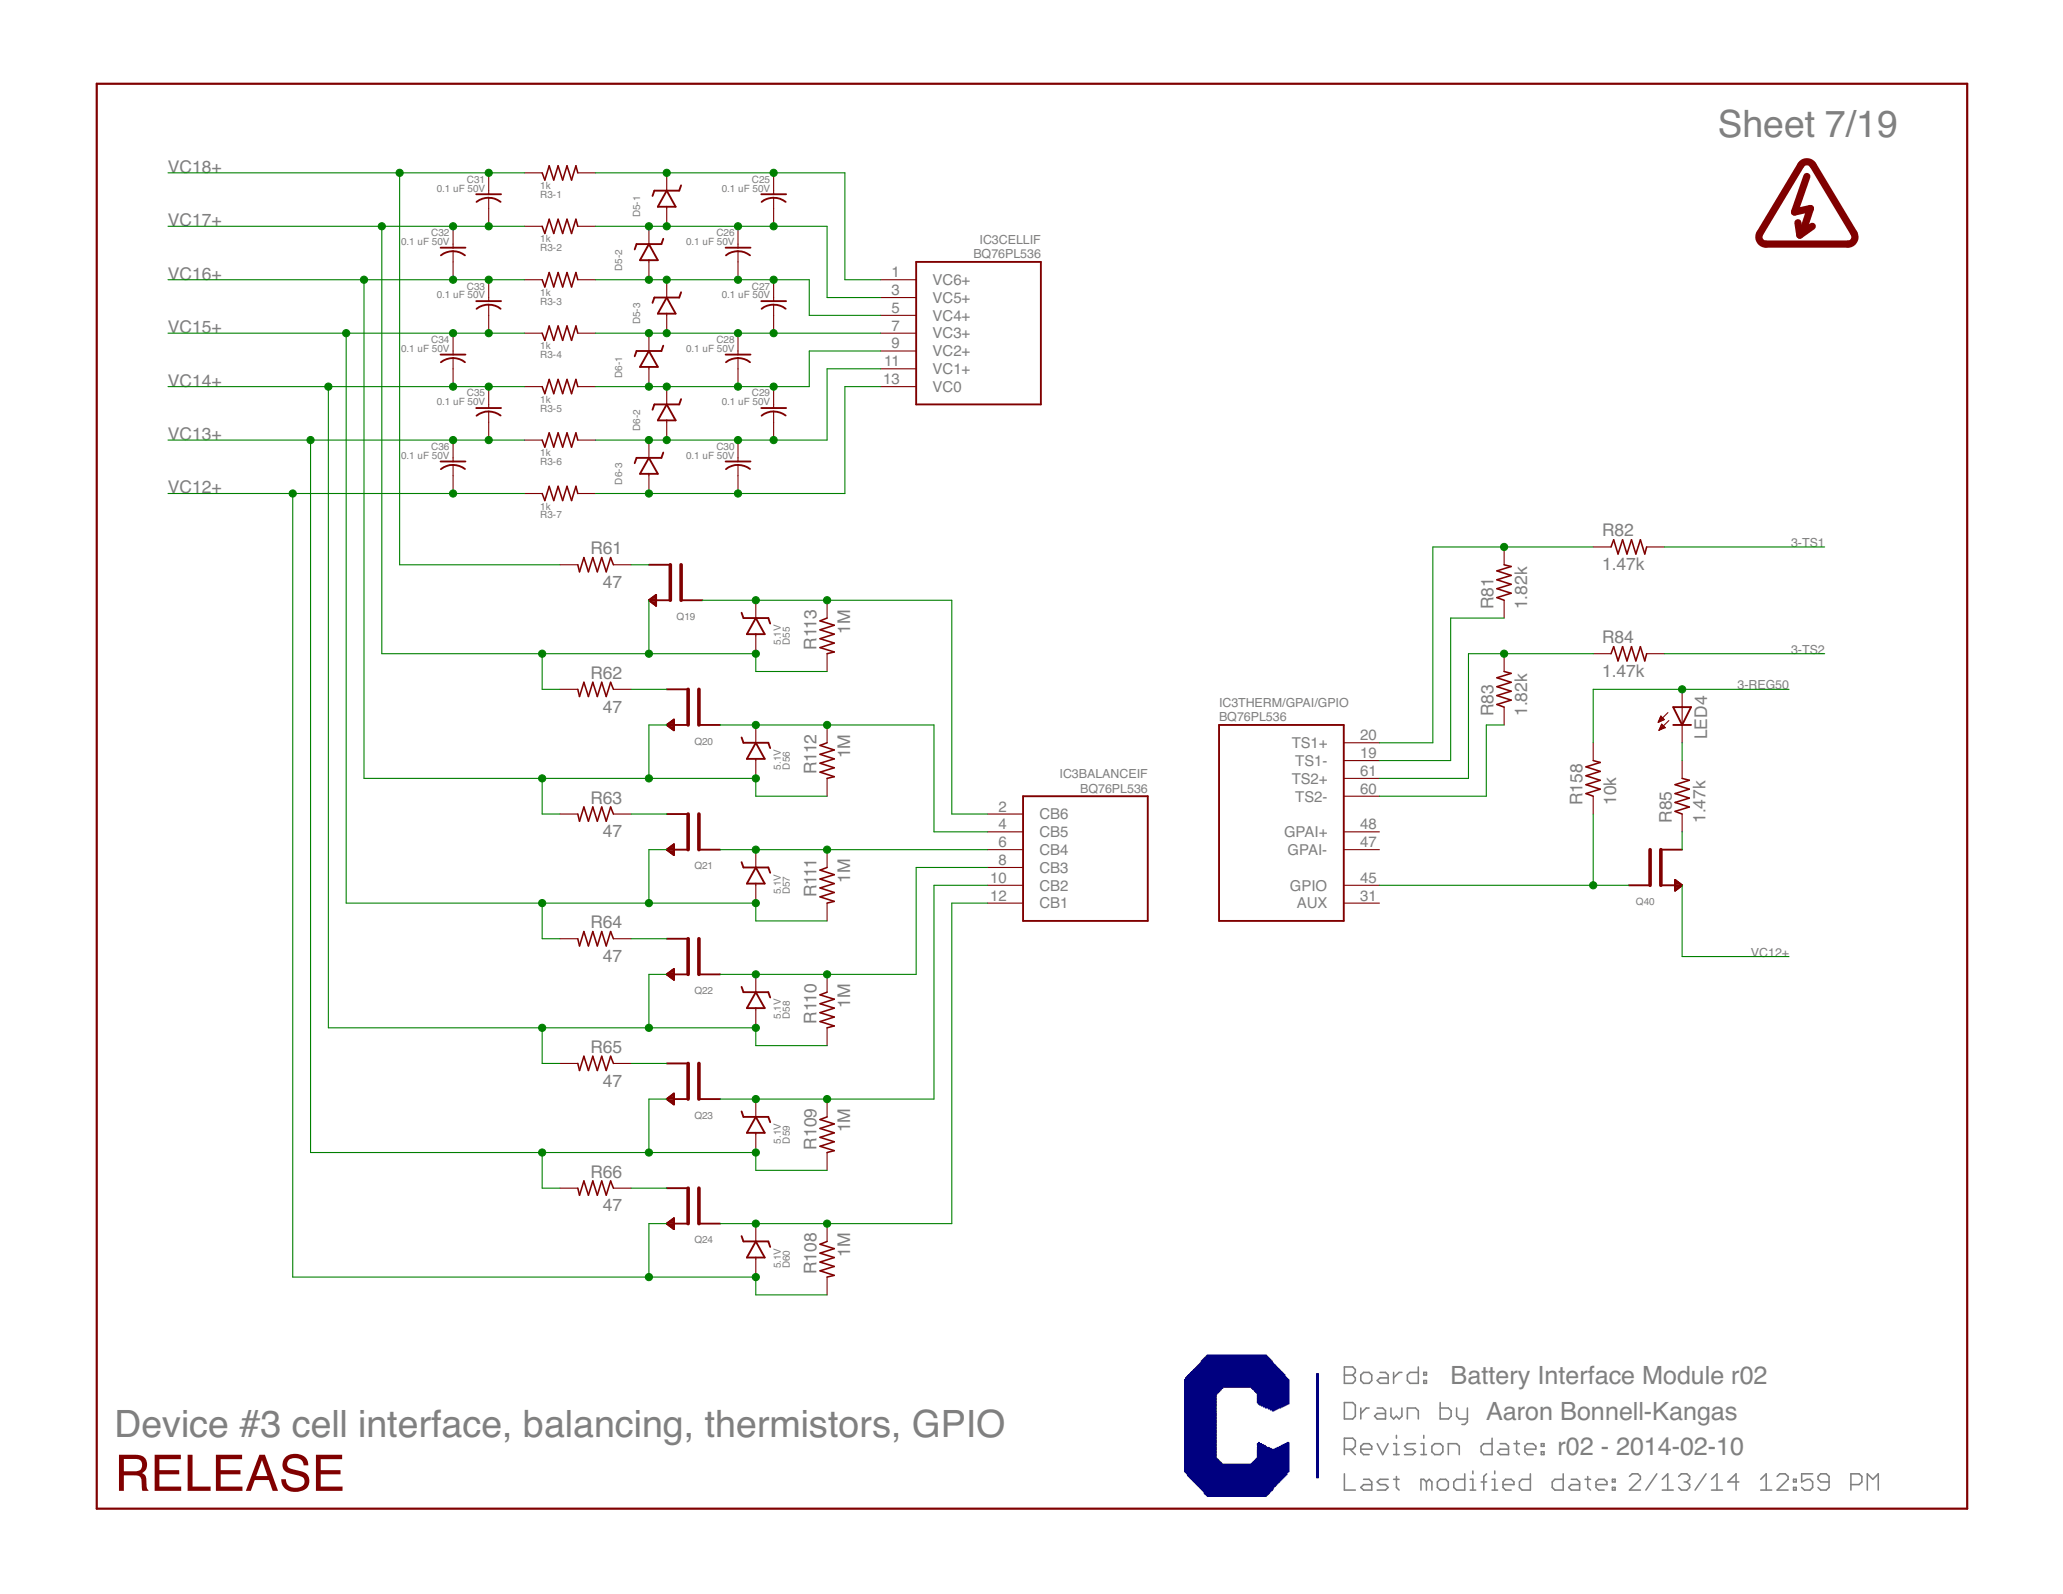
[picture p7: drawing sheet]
<svg xmlns="http://www.w3.org/2000/svg" width="279mm" height="216mm" viewBox="0 0 279 216" stroke-linecap="round" stroke-linejoin="round" font-family="sans-serif">
<defs><g id="words">
<text font-size="6.8" fill="#800000" x="15.5" y="201.9">RELEASE</text>
<g font-size="5.1" fill="#808080">
<text x="232.7" y="18.6">Sheet 7/19</text>
<text x="15.5" y="194.7">Device #3 cell interface, balancing, thermistors, GPIO</text>
</g>
<g font-size="3.4" fill="#808080">
<text x="196.5" y="187.5">Battery Interface Module r02</text>
<text x="201.3" y="192.3">Aaron Bonnell-Kangas</text>
<text x="210.9" y="197.1">r02 - 2014-02-10</text>
</g>
<g font-size="2.4" fill="#808080">
<text x="22.8" y="23.4">VC18+</text>
<text x="22.8" y="30.7">VC17+</text>
<text x="22.8" y="37.9">VC16+</text>
<text x="22.8" y="45.1">VC15+</text>
<text x="22.8" y="52.4">VC14+</text>
<text x="22.8" y="59.6">VC13+</text>
<text x="22.8" y="66.8">VC12+</text>
<text x="80" y="75.1">R61</text>
<text x="217" y="77.2">1.47k</text>
<text x="217" y="72.7">R82</text>
<text x="81.7" y="79.6">47</text>
<text x="202.3" y="82.5" transform="rotate(-90 202.3 82.5)">R81</text>
<text x="206.8" y="82.5" transform="rotate(-90 206.8 82.5)">1.82k</text>
<text x="110.6" y="88" transform="rotate(-90 110.6 88)">R113</text>
<text x="115.2" y="85.8" transform="rotate(-90 115.2 85.8)">1M</text>
<text x="217" y="87.1">R84</text>
<text x="80" y="92">R62</text>
<text x="217" y="91.7">1.47k</text>
<text x="81.7" y="96.5">47</text>
<text x="202.3" y="97" transform="rotate(-90 202.3 97)">R83</text>
<text x="206.8" y="97" transform="rotate(-90 206.8 97)">1.82k</text>
<text x="231.2" y="100.1" transform="rotate(-90 231.2 100.1)">LED4</text>
<text x="110.6" y="104.9" transform="rotate(-90 110.6 104.9)">R112</text>
<text x="115.2" y="102.7" transform="rotate(-90 115.2 102.7)">1M</text>
<text x="80" y="108.8">R63</text>
<text x="81.7" y="113.4">47</text>
<text x="214.3" y="109.1" transform="rotate(-90 214.3 109.1)">R158</text>
<text x="218.9" y="109.1" transform="rotate(-90 218.9 109.1)">10k</text>
<text x="226.4" y="111.5" transform="rotate(-90 226.4 111.5)">R85</text>
<text x="231" y="111.5" transform="rotate(-90 231 111.5)">1.47k</text>
<text x="115.2" y="119.6" transform="rotate(-90 115.2 119.6)">1M</text>
<text x="80" y="125.7">R64</text>
<text x="110.6" y="121.6" transform="rotate(-90 110.6 121.6)">R111</text>
<text x="81.7" y="130.3">47</text>
<text x="115.2" y="136.5" transform="rotate(-90 115.2 136.5)">1M</text>
<text x="80" y="142.6">R65</text>
<text x="110.6" y="138.6" transform="rotate(-90 110.6 138.6)">R110</text>
<text x="81.7" y="147.2">47</text>
<text x="110.6" y="155.7" transform="rotate(-90 110.6 155.7)">R109</text>
<text x="115.2" y="153.4" transform="rotate(-90 115.2 153.4)">1M</text>
<text x="80" y="159.5">R66</text>
<text x="81.7" y="164.1">47</text>
<text x="110.6" y="172.6" transform="rotate(-90 110.6 172.6)">R108</text>
<text x="115.2" y="170.3" transform="rotate(-90 115.2 170.3)">1M</text>
</g>
<g font-size="2" fill="#808080">
<text x="120.7" y="37.6">1</text>
<text x="120.7" y="40">3</text>
<text x="126.3" y="38.6">VC6+</text>
<text x="126.3" y="41">VC5+</text>
<text x="120.7" y="42.4">5</text>
<text x="120.7" y="44.8">7</text>
<text x="120.7" y="47.2">9</text>
<text x="126.3" y="43.4">VC4+</text>
<text x="126.3" y="45.8">VC3+</text>
<text x="119.6" y="52">13</text>
<text x="119.8" y="49.6">11</text>
<text x="126.3" y="48.3">VC2+</text>
<text x="126.3" y="50.7">VC1+</text>
<text x="126.3" y="53.1">VC0</text>
<text x="174.9" y="101.3">TS1+</text>
<text x="184.2" y="100.3">20</text>
<text x="174.9" y="106.2">TS2+</text>
<text x="175.4" y="103.7">TS1-</text>
<text x="184.2" y="102.7">19</text>
<text x="184.2" y="107.5">60</text>
<text x="184.2" y="105.1">61</text>
<text x="135.2" y="109.9">2</text>
<text x="135.2" y="112.3">4</text>
<text x="140.8" y="111">CB6</text>
<text x="140.8" y="113.4">CB5</text>
<text x="173.9" y="113.4">GPAI+</text>
<text x="175.4" y="108.6">TS2-</text>
<text x="184.2" y="112.3">48</text>
<text x="134.1" y="119.6">10</text>
<text x="135.2" y="114.7">6</text>
<text x="135.2" y="117.2">8</text>
<text x="140.8" y="115.8">CB4</text>
<text x="140.8" y="118.2">CB3</text>
<text x="174.4" y="115.8">GPAI-</text>
<text x="184.2" y="114.7">47</text>
<text x="184.2" y="119.6">45</text>
<text x="134.1" y="122">12</text>
<text x="140.8" y="120.6">CB2</text>
<text x="140.8" y="123">CB1</text>
<text x="174.7" y="120.6">GPIO</text>
<text x="175.6" y="123">AUX</text>
<text x="184.2" y="122">31</text>
</g>
<g font-size="1.7" fill="#808080">
<text x="131.8" y="35">BQ76PL536</text>
<text x="132.7" y="33.1">IC3CELLIF</text>
<text x="242.6" y="74.1">3-TS1</text>
<text x="242.6" y="88.5">3-TS2</text>
<text x="165.1" y="95.8">IC3THERM/GPAI/GPIO</text>
<text x="235.3" y="93.4">3-REG50</text>
<text x="165.1" y="97.7">BQ76PL536</text>
<text x="143.5" y="105.4">IC3BALANCEIF</text>
<text x="146.3" y="107.4">BQ76PL536</text>
<text x="237.1" y="129.6">VC12+</text>
</g>
<g font-size="1.4" fill="#808080">
<text x="59.2" y="25.9">0.1 uF 50V</text>
<text x="63.2" y="24.7">C31</text>
<text x="73.2" y="25.6">1k</text>
<text x="73.2" y="26.8">R3-1</text>
<text x="86.7" y="29.4" transform="rotate(-90 86.7 29.4)">D5-1</text>
<text x="97.8" y="25.9">0.1 uF 50V</text>
<text x="101.8" y="24.7">C25</text>
<text x="54.3" y="33.2">0.1 uF 50V</text>
<text x="58.4" y="32">C32</text>
<text x="73.2" y="32.8">1k</text>
<text x="73.2" y="34">R3-2</text>
<text x="92.9" y="33.2">0.1 uF 50V</text>
<text x="97" y="32">C26</text>
<text x="59.2" y="40.4">0.1 uF 50V</text>
<text x="63.2" y="39.2">C33</text>
<text x="73.2" y="40.1">1k</text>
<text x="73.2" y="41.3">R3-3</text>
<text x="84.3" y="36.7" transform="rotate(-90 84.3 36.7)">D5-2</text>
<text x="97.8" y="40.4">0.1 uF 50V</text>
<text x="101.8" y="39.2">C27</text>
<text x="54.3" y="47.7">0.1 uF 50V</text>
<text x="58.4" y="46.5">C34</text>
<text x="73.2" y="47.3">1k</text>
<text x="86.7" y="43.9" transform="rotate(-90 86.7 43.9)">D5-3</text>
<text x="92.9" y="47.7">0.1 uF 50V</text>
<text x="97" y="46.5">C28</text>
<text x="63.2" y="53.7">C35</text>
<text x="73.2" y="48.5">R3-4</text>
<text x="84.3" y="51.2" transform="rotate(-90 84.3 51.2)">D6-1</text>
<text x="101.8" y="53.7">C29</text>
<text x="59.2" y="54.9">0.1 uF 50V</text>
<text x="73.2" y="54.5">1k</text>
<text x="73.2" y="55.7">R3-5</text>
<text x="86.7" y="58.4" transform="rotate(-90 86.7 58.4)">D6-2</text>
<text x="97.8" y="54.9">0.1 uF 50V</text>
<text x="54.3" y="62.1">0.1 uF 50V</text>
<text x="58.4" y="60.9">C36</text>
<text x="73.2" y="61.8">1k</text>
<text x="73.2" y="63">R3-6</text>
<text x="84.3" y="65.6" transform="rotate(-90 84.3 65.6)">D6-3</text>
<text x="92.9" y="62.1">0.1 uF 50V</text>
<text x="97" y="60.9">C30</text>
<text x="73.2" y="69">1k</text>
<text x="73.2" y="70.2">R3-7</text>
<text x="91.6" y="84">Q19</text>
<text x="105.8" y="87.3" transform="rotate(-90 105.8 87.3)">5.1V</text>
<text x="107" y="87.3" transform="rotate(-90 107 87.3)">D55</text>
<text x="94" y="100.9">Q20</text>
<text x="105.8" y="104.2" transform="rotate(-90 105.8 104.2)">5.1V</text>
<text x="107" y="104.2" transform="rotate(-90 107 104.2)">D56</text>
<text x="94" y="117.7">Q21</text>
<text x="105.8" y="121.1" transform="rotate(-90 105.8 121.1)">5.1V</text>
<text x="107" y="121.1" transform="rotate(-90 107 121.1)">D57</text>
<text x="221.6" y="122.6">Q40</text>
<text x="94" y="134.6">Q22</text>
<text x="105.8" y="138" transform="rotate(-90 105.8 138)">5.1V</text>
<text x="107" y="138" transform="rotate(-90 107 138)">D58</text>
<text x="94" y="151.5">Q23</text>
<text x="105.8" y="154.9" transform="rotate(-90 105.8 154.9)">5.1V</text>
<text x="107" y="154.9" transform="rotate(-90 107 154.9)">D59</text>
<text x="94" y="168.4">Q24</text>
<text x="105.8" y="171.8" transform="rotate(-90 105.8 171.8)">5.1V</text>
<text x="107" y="171.8" transform="rotate(-90 107 171.8)">D60</text>
</g>
</g></defs>
<g fill="#808080" stroke="#808080" stroke-width=".21">
<path d="M182.1 185.1v2.3z"/>
<path d="M182.1 185.1h1.1z"/>
<path d="M183.2 185.1l.4 .4z"/>
<path d="M183.6 185.5v.4z"/>
<path d="M183.6 185.9l-.4 .3z"/>
<path d="M183.2 186.2l.4 .4z"/>
<path d="M183.6 186.6v.4z"/>
<path d="M183.6 187l-.4 .4z"/>
<path d="M182.1 187.4h1.1z"/>
<path d="M182.1 186.2h1.1z"/>
<path d="M184.7 187.4h.7z"/>
<path d="M185.8 187l-.4 .4z"/>
<path d="M185.8 186.2v.8z"/>
<path d="M185.4 185.9l.4 .3z"/>
<path d="M184.7 185.9h.7z"/>
<path d="M184.3 186.2l.4-.3z"/>
<path d="M184.3 186.2v.8z"/>
<path d="M184.3 187l.4 .4z"/>
<path d="M186.9 185.9h.7z"/>
<path d="M187.6 185.9l.4 .3z"/>
<path d="M188 186.2v1.2z"/>
<path d="M186.9 187.4h1.1z"/>
<path d="M186.5 187l.4 .4z"/>
<path d="M186.5 187l.4-.4z"/>
<path d="M186.9 186.6h1.1z"/>
<path d="M188.7 185.9v1.5z"/>
<path d="M188.7 186.6l.8-.7z"/>
<path d="M189.5 185.9h.4z"/>
<path d="M192.1 185.1v2.3z"/>
<path d="M191 187.4h1.1z"/>
<path d="M190.6 187l.4 .4z"/>
<path d="M190.6 186.2v.8z"/>
<path d="M190.6 186.2l.4-.3z"/>
<path d="M191 185.9h1.1z"/>
<path d="M192.8 185.9h.4z"/>
<path d="M193.2 185.9v.3z"/>
<path d="M192.8 186.2h.4z"/>
<path d="M192.8 185.9v.3z"/>
<path d="M192.8 187h.4z"/>
<path d="M193.2 187v.4z"/>
<path d="M192.8 187.4h.4z"/>
<path d="M192.8 187v.4z"/>
<path d="M182.1 194.8v2.2z"/>
<path d="M182.1 194.8h1.1z"/>
<path d="M183.2 194.8l.4 .4z"/>
<path d="M183.6 195.2v.7z"/>
<path d="M183.6 195.9l-.4 .4z"/>
<path d="M182.1 196.3h1.1z"/>
<path d="M182.8 196.3l.8 .7z"/>
<path d="M184.7 197h.7z"/>
<path d="M184.3 196.6l.4 .4z"/>
<path d="M184.3 195.9v.7z"/>
<path d="M184.3 195.9l.4-.4z"/>
<path d="M184.7 195.5h.7z"/>
<path d="M185.4 195.5l.4 .4z"/>
<path d="M185.8 195.9v.4z"/>
<path d="M184.3 196.3h1.5z"/>
<path d="M186.5 195.5l.8 1.5z"/>
<path d="M188 195.5l-.7 1.5z"/>
<path d="M188.7 195.5h.4z"/>
<path d="M189.1 195.5v1.5z"/>
<path d="M188.7 197h.8z"/>
<path d="M189.1 194.4v.4z"/>
<path d="M190.2 197h1.1z"/>
<path d="M191.7 196.6l-.4 .4z"/>
<path d="M191.3 196.3l.4 .3z"/>
<path d="M190.6 196.3h.7z"/>
<path d="M190.2 195.9l.4 .4z"/>
<path d="M190.2 195.9l.4-.4z"/>
<path d="M190.6 195.5h1.1z"/>
<path d="M192.4 195.5h.4z"/>
<path d="M192.8 195.5v1.5z"/>
<path d="M192.4 197h.8z"/>
<path d="M192.8 194.4v.4z"/>
<path d="M194.3 197h.8z"/>
<path d="M195.4 196.6l-.3 .4z"/>
<path d="M195.4 195.9v.7z"/>
<path d="M195.1 195.5l.3 .4z"/>
<path d="M194.3 195.5h.8z"/>
<path d="M193.9 195.9l.4-.4z"/>
<path d="M193.9 195.9v.7z"/>
<path d="M193.9 196.6l.4 .4z"/>
<path d="M196.2 195.5v1.5z"/>
<path d="M196.2 195.5h1.1z"/>
<path d="M197.3 195.5l.3 .4z"/>
<path d="M197.6 195.9v1.1z"/>
<path d="M202.1 194.8v2.2z"/>
<path d="M201 197h1.1z"/>
<path d="M200.6 196.6l.4 .4z"/>
<path d="M200.6 195.9v.7z"/>
<path d="M200.6 195.9l.4-.4z"/>
<path d="M201 195.5h1.1z"/>
<path d="M203.2 195.5h.7z"/>
<path d="M203.9 195.5l.4 .4z"/>
<path d="M204.3 195.9v1.1z"/>
<path d="M203.2 197h1.1z"/>
<path d="M202.8 196.6l.4 .4z"/>
<path d="M202.8 196.6l.4-.3z"/>
<path d="M203.2 196.3h1.1z"/>
<path d="M205.4 195.2v1.4z"/>
<path d="M205.4 196.6l.4 .4z"/>
<path d="M205 195.5h.8z"/>
<path d="M206.9 197h.7z"/>
<path d="M206.5 196.6l.4 .4z"/>
<path d="M206.5 195.9v.7z"/>
<path d="M206.9 195.5l-.4 .4z"/>
<path d="M206.9 195.5h.7z"/>
<path d="M207.6 195.5l.4 .4z"/>
<path d="M208 195.9v.4z"/>
<path d="M206.5 196.3h1.5z"/>
<path d="M208.7 195.5h.4z"/>
<path d="M209.1 195.5v.4z"/>
<path d="M208.7 195.9h.4z"/>
<path d="M208.7 195.5v.4z"/>
<path d="M208.7 196.6h.4z"/>
<path d="M209.1 196.6v.4z"/>
<path d="M208.7 197h.4z"/>
<path d="M208.7 196.6v.4z"/>
<path d="M182.1 199.6v2.2z"/>
<path d="M182.1 201.8h1.5z"/>
<path d="M184.7 200.4h.7z"/>
<path d="M185.4 200.4l.4 .3z"/>
<path d="M185.8 200.7v1.1z"/>
<path d="M184.7 201.8h1.1z"/>
<path d="M184.3 201.5l.4 .3z"/>
<path d="M184.3 201.5l.4-.4z"/>
<path d="M184.7 201.1h1.1z"/>
<path d="M186.5 201.8h1.1z"/>
<path d="M187.6 201.8l.4-.3z"/>
<path d="M187.6 201.1l.4 .4z"/>
<path d="M186.9 201.1h.7z"/>
<path d="M186.5 200.7l.4 .4z"/>
<path d="M186.5 200.7l.4-.3z"/>
<path d="M186.9 200.4h1.1z"/>
<path d="M189.1 200v1.5z"/>
<path d="M189.1 201.5l.4 .3z"/>
<path d="M188.7 200.4h.8z"/>
<path d="M192.4 200.4v1.4z"/>
<path d="M192.4 200.4h.4z"/>
<path d="M192.8 200.4l.4 .3z"/>
<path d="M193.2 200.7v1.1z"/>
<path d="M193.2 200.7l.4-.3z"/>
<path d="M193.6 200.4l.3 .3z"/>
<path d="M193.9 200.7v1.1z"/>
<path d="M195.1 201.8h.7z"/>
<path d="M195.8 201.8l.4-.3z"/>
<path d="M196.2 200.7v.8z"/>
<path d="M195.8 200.4l.4 .3z"/>
<path d="M195.1 200.4h.7z"/>
<path d="M194.7 200.7l.4-.3z"/>
<path d="M194.7 200.7v.8z"/>
<path d="M194.7 201.5l.4 .3z"/>
<path d="M198.4 199.6v2.2z"/>
<path d="M197.3 201.8h1.1z"/>
<path d="M196.9 201.5l.4 .3z"/>
<path d="M196.9 200.7v.8z"/>
<path d="M196.9 200.7l.4-.3z"/>
<path d="M197.3 200.4h1.1z"/>
<path d="M199.1 200.4h.4z"/>
<path d="M199.5 200.4v1.4z"/>
<path d="M199.1 201.8h.8z"/>
<path d="M199.5 199.2v.4z"/>
<path d="M201 200v1.8z"/>
<path d="M201 200l.3-.4z"/>
<path d="M200.6 200.7h.7z"/>
<path d="M202.1 200.4h.3z"/>
<path d="M202.4 200.4v1.4z"/>
<path d="M202.1 201.8h.7z"/>
<path d="M202.4 199.2v.4z"/>
<path d="M203.9 201.8h.8z"/>
<path d="M203.6 201.5l.3 .3z"/>
<path d="M203.6 200.7v.8z"/>
<path d="M203.6 200.7l.3-.3z"/>
<path d="M203.9 200.4h.8z"/>
<path d="M204.7 200.4l.3 .3z"/>
<path d="M205 200.7v.4z"/>
<path d="M203.6 201.1h1.4z"/>
<path d="M207.3 199.6v2.2z"/>
<path d="M206.1 201.8h1.2z"/>
<path d="M205.8 201.5l.3 .3z"/>
<path d="M205.8 200.7v.8z"/>
<path d="M205.8 200.7l.3-.3z"/>
<path d="M206.1 200.4h1.2z"/>
<path d="M211.7 199.6v2.2z"/>
<path d="M210.6 201.8h1.1z"/>
<path d="M210.2 201.5l.4 .3z"/>
<path d="M210.2 200.7v.8z"/>
<path d="M210.2 200.7l.4-.3z"/>
<path d="M210.6 200.4h1.1z"/>
<path d="M212.8 200.4h.8z"/>
<path d="M213.6 200.4l.3 .3z"/>
<path d="M213.9 200.7v1.1z"/>
<path d="M212.8 201.8h1.1z"/>
<path d="M212.4 201.5l.4 .3z"/>
<path d="M212.8 201.1l-.4 .4z"/>
<path d="M212.8 201.1h1.1z"/>
<path d="M215 200v1.5z"/>
<path d="M215 201.5l.4 .3z"/>
<path d="M214.7 200.4h.7z"/>
<path d="M216.5 201.8h.8z"/>
<path d="M216.2 201.5l.3 .3z"/>
<path d="M216.2 200.7v.8z"/>
<path d="M216.2 200.7l.3-.3z"/>
<path d="M216.5 200.4h.8z"/>
<path d="M217.3 200.4l.3 .3z"/>
<path d="M217.6 200.7v.4z"/>
<path d="M216.2 201.1h1.4z"/>
<path d="M218.4 200.4h.3z"/>
<path d="M218.7 200.4v.3z"/>
<path d="M218.4 200.7h.3z"/>
<path d="M218.4 200.4v.3z"/>
<path d="M218.4 201.5h.3z"/>
<path d="M218.7 201.5v.3z"/>
<path d="M218.4 201.8h.3z"/>
<path d="M218.4 201.5v.3z"/>
<path d="M220.7 201.8h1.5z"/>
<path d="M220.7 201.8l1.5-1.4z"/>
<path d="M222.2 200v.4z"/>
<path d="M221.8 199.6l.4 .4z"/>
<path d="M221.1 199.6h.7z"/>
<path d="M220.7 200l.4-.4z"/>
<path d="M224.4 199.6l-1.5 2.2z"/>
<path d="M225.1 200.4l.8-.8z"/>
<path d="M225.9 199.6v2.2z"/>
<path d="M225.1 201.8h1.5z"/>
<path d="M227.4 200l.3-.4z"/>
<path d="M227.7 199.6h.8z"/>
<path d="M228.5 199.6l.3 .4z"/>
<path d="M228.8 200v.4z"/>
<path d="M228.5 200.7l.3-.3z"/>
<path d="M228.1 200.7h.4z"/>
<path d="M228.5 200.7l.3 .4z"/>
<path d="M228.8 201.1v.4z"/>
<path d="M228.5 201.8l.3-.3z"/>
<path d="M227.7 201.8h.8z"/>
<path d="M227.4 201.5l.3 .3z"/>
<path d="M231.1 199.6l-1.5 2.2z"/>
<path d="M231.8 200.4l.7-.8z"/>
<path d="M232.5 199.6v2.2z"/>
<path d="M231.8 201.8h1.5z"/>
<path d="M235.1 199.6v2.2z"/>
<path d="M235.1 199.6l-1.1 1.1z"/>
<path d="M234 200.7h1.5z"/>
<path d="M238.5 200.4l.7-.8z"/>
<path d="M239.2 199.6v2.2z"/>
<path d="M238.5 201.8h1.4z"/>
<path d="M240.7 201.8h1.5z"/>
<path d="M240.7 201.8l1.5-1.4z"/>
<path d="M242.2 200v.4z"/>
<path d="M241.8 199.6l.4 .4z"/>
<path d="M241 199.6h.8z"/>
<path d="M241 199.6l-.3 .4z"/>
<path d="M242.9 200.4h.4z"/>
<path d="M243.3 200.4v.3z"/>
<path d="M242.9 200.7h.4z"/>
<path d="M242.9 200.4v.3z"/>
<path d="M242.9 201.5h.4z"/>
<path d="M243.3 201.5v.3z"/>
<path d="M242.9 201.8h.4z"/>
<path d="M242.9 201.5v.3z"/>
<path d="M244 199.6h1.5z"/>
<path d="M244 199.6v1.1z"/>
<path d="M244 200.7l.8-.3z"/>
<path d="M244.8 200.4h.3z"/>
<path d="M245.1 200.4l.4 .3z"/>
<path d="M245.5 200.7v.8z"/>
<path d="M245.5 201.5l-.4 .3z"/>
<path d="M244.4 201.8h.7z"/>
<path d="M244 201.5l.4 .3z"/>
<path d="M246.2 201.5l.4 .3z"/>
<path d="M246.6 201.8h.7z"/>
<path d="M247.3 201.8l.4-.3z"/>
<path d="M247.7 200v1.5z"/>
<path d="M247.3 199.6l.4 .4z"/>
<path d="M246.6 199.6h.7z"/>
<path d="M246.6 199.6l-.4 .4z"/>
<path d="M246.2 200v.4z"/>
<path d="M246.2 200.4l.4 .3z"/>
<path d="M246.6 200.7h1.1z"/>
<path d="M250.7 199.6v2.2z"/>
<path d="M250.7 199.6h1.1z"/>
<path d="M251.8 199.6l.4 .4z"/>
<path d="M252.2 200v.7z"/>
<path d="M251.8 201.1l.4-.4z"/>
<path d="M250.7 201.1h1.1z"/>
<path d="M252.9 199.6v2.2z"/>
<path d="M252.9 199.6l.7 .8z"/>
<path d="M253.6 200.4l.8-.8z"/>
<path d="M254.4 199.6v2.2z"/>
<path d="M182.1 190v2.2z"/>
<path d="M182.1 192.2h1.1z"/>
<path d="M183.6 191.8l-.4 .4z"/>
<path d="M183.6 190.3v1.5z"/>
<path d="M183.2 190l.4 .3z"/>
<path d="M182.1 190h1.1z"/>
<path d="M184.3 190.7v1.5z"/>
<path d="M185 190.7l-.7 .8z"/>
<path d="M185 190.7h.4z"/>
<path d="M186.5 190.7h.8z"/>
<path d="M187.3 190.7l.3 .4z"/>
<path d="M187.6 191.1v1.1z"/>
<path d="M186.5 192.2h1.1z"/>
<path d="M186.2 191.8l.3 .4z"/>
<path d="M186.2 191.8l.3-.3z"/>
<path d="M186.5 191.5h1.1z"/>
<path d="M188.4 190.7v1.1z"/>
<path d="M188.4 191.8l.3 .4z"/>
<path d="M188.7 192.2l.4-.4z"/>
<path d="M189.1 191.8l.4 .4z"/>
<path d="M189.5 192.2l.4-.4z"/>
<path d="M189.9 190.7v1.1z"/>
<path d="M190.6 190.7v1.5z"/>
<path d="M190.6 190.7h1.1z"/>
<path d="M191.7 190.7l.4 .4z"/>
<path d="M192.1 191.1v1.1z"/>
<path d="M195.1 190v2.2z"/>
<path d="M195.1 192.2h1.1z"/>
<path d="M196.2 192.2l.3-.4z"/>
<path d="M196.5 191.1v.7z"/>
<path d="M196.2 190.7l.3 .4z"/>
<path d="M195.1 190.7h1.1z"/>
<path d="M197.3 190.7v1.1z"/>
<path d="M197.3 191.8l.3 .4z"/>
<path d="M197.6 192.2h1.1z"/>
<path d="M198.7 190.7v1.9z"/>
<path d="M198.7 192.6l-.3 .3z"/>
<path d="M198 192.9h.4z"/>
</g>
<g fill="#800000" stroke="#800000" stroke-width=".15">
<path d="M133.7 110.3h4.9z"/>
<path d="M133.7 112.7h4.9z"/>
<path d="M133.7 115.1h4.9z"/>
<path d="M133.7 117.5h4.9z"/>
<path d="M133.7 119.9h4.9z"/>
<path d="M133.7 122.3h4.9z"/>
<path d="M119.3 37.9h4.8z"/>
<path d="M119.3 40.3h4.8z"/>
<path d="M119.3 42.7h4.8z"/>
<path d="M119.3 45.1h4.8z"/>
<path d="M119.3 47.5h4.8z"/>
<path d="M119.3 50h4.8z"/>
<path d="M119.3 52.4h4.8z"/>
<path d="M182 100.6h4.8z"/>
<path d="M182 103h4.8z"/>
<path d="M182 112.7h4.8z"/>
<path d="M182 115.1h4.8z"/>
<path d="M182 119.9h4.8z"/>
<path d="M182 107.8h4.8z"/>
<path d="M182 105.4h4.8z"/>
<path d="M182 122.3h4.8z"/>
<path d="M104.8 26.8v1.4z"/>
<path d="M104.8 23.4v2.4z"/>
<path d="M104.8 28.2v2.4z"/>
<path d="M104.8 25.8v.5z"/>
<path d="M99.9 34v1.5z"/>
<path d="M99.9 30.6v2.5z"/>
<path d="M99.9 35.5v2.4z"/>
<path d="M99.9 33.1v.4z"/>
<path d="M104.8 41.3v1.4z"/>
<path d="M104.8 37.9v2.4z"/>
<path d="M104.8 42.7v2.4z"/>
<path d="M104.8 40.3v.5z"/>
<path d="M99.9 48.5v1.5z"/>
<path d="M99.9 45.1v2.4z"/>
<path d="M99.9 50v2.4z"/>
<path d="M99.9 47.5v.5z"/>
<path d="M104.8 55.7v1.5z"/>
<path d="M104.8 52.4v2.4z"/>
<path d="M104.8 57.2v2.4z"/>
<path d="M104.8 54.8v.5z"/>
<path d="M99.9 63v1.4z"/>
<path d="M99.9 59.6v2.4z"/>
<path d="M99.9 64.4v2.4z"/>
<path d="M99.9 62v.5z"/>
<path d="M66.2 26.8v1.4z"/>
<path d="M66.2 23.4v2.4z"/>
<path d="M66.2 28.2v2.4z"/>
<path d="M66.2 25.8v.5z"/>
<path d="M61.4 34v1.5z"/>
<path d="M61.4 30.6v2.5z"/>
<path d="M61.4 35.5v2.4z"/>
<path d="M61.4 33.1v.4z"/>
<path d="M66.2 41.3v1.4z"/>
<path d="M66.2 37.9v2.4z"/>
<path d="M66.2 42.7v2.4z"/>
<path d="M66.2 40.3v.5z"/>
<path d="M61.4 48.5v1.5z"/>
<path d="M61.4 45.1v2.4z"/>
<path d="M61.4 50v2.4z"/>
<path d="M61.4 47.5v.5z"/>
<path d="M66.2 55.7v1.5z"/>
<path d="M66.2 52.4v2.4z"/>
<path d="M66.2 57.2v2.4z"/>
<path d="M66.2 54.8v.5z"/>
<path d="M61.4 63v1.4z"/>
<path d="M61.4 59.6v2.4z"/>
<path d="M61.4 64.4v2.4z"/>
<path d="M61.4 62v.5z"/>
<path d="M75.8 76.5h2.5z"/>
<path d="M83.1 76.5h2.4z"/>
<path d="M75.8 93.4h2.5z"/>
<path d="M83.1 93.4h2.4z"/>
<path d="M75.8 110.3h2.5z"/>
<path d="M83.1 110.3h2.4z"/>
<path d="M75.8 127.1h2.5z"/>
<path d="M83.1 127.1h2.4z"/>
<path d="M75.8 144h2.5z"/>
<path d="M83.1 144h2.4z"/>
<path d="M75.8 160.9h2.5z"/>
<path d="M83.1 160.9h2.4z"/>
<path d="M102.4 86.1v2.4z"/>
<path d="M102.4 81.3v2.4z"/>
<path d="M102.4 85.9v.2z"/>
<path d="M102.4 103v2.4z"/>
<path d="M102.4 98.2v2.4z"/>
<path d="M102.4 102.8v.2z"/>
<path d="M102.4 119.9v2.4z"/>
<path d="M102.4 115.1v2.4z"/>
<path d="M102.4 119.7v.2z"/>
<path d="M102.4 136.8v2.4z"/>
<path d="M102.4 132v2.4z"/>
<path d="M102.4 136.5v.3z"/>
<path d="M102.4 153.7v2.4z"/>
<path d="M102.4 148.9v2.4z"/>
<path d="M102.4 153.4v.3z"/>
<path d="M102.4 170.6v2.4z"/>
<path d="M102.4 165.7v2.4z"/>
<path d="M102.4 170.3v.3z"/>
<path d="M78.3 23.4h2.4z"/>
<path d="M71 23.4h2.4z"/>
<path d="M78.3 30.6h2.4z"/>
<path d="M71 30.6h2.4z"/>
<path d="M78.3 37.9h2.4z"/>
<path d="M71 37.9h2.4z"/>
<path d="M78.3 45.1h2.4z"/>
<path d="M71 45.1h2.4z"/>
<path d="M78.3 52.4h2.4z"/>
<path d="M71 52.4h2.4z"/>
<path d="M78.3 59.6h2.4z"/>
<path d="M71 59.6h2.4z"/>
<path d="M78.3 66.8h2.4z"/>
<path d="M71 66.8h2.4z"/>
<path d="M90.3 28.2v2.4z"/>
<path d="M90.3 23.4v2.4z"/>
<path d="M90.3 28v.2z"/>
<path d="M87.9 35.5v2.4z"/>
<path d="M87.9 30.6v2.5z"/>
<path d="M87.9 35.2v.3z"/>
<path d="M90.3 42.7v2.4z"/>
<path d="M90.3 37.9v2.4z"/>
<path d="M90.3 42.5v.2z"/>
<path d="M87.9 50v2.4z"/>
<path d="M87.9 45.1v2.4z"/>
<path d="M87.9 49.7v.3z"/>
<path d="M90.3 57.2v2.4z"/>
<path d="M90.3 52.4v2.4z"/>
<path d="M90.3 56.9v.3z"/>
<path d="M87.9 64.4v2.4z"/>
<path d="M87.9 59.6v2.4z"/>
<path d="M87.9 64.2v.2z"/>
<path d="M203.7 74.1v2.4z"/>
<path d="M203.7 81.3v2.4z"/>
<path d="M223 74.1h2.4z"/>
<path d="M215.8 74.1h2.4z"/>
<path d="M203.7 88.5v2.5z"/>
<path d="M203.7 95.8v2.4z"/>
<path d="M223 88.5h2.4z"/>
<path d="M215.8 88.5h2.4z"/>
<path d="M227.8 98.2v2.4z"/>
<path d="M227.8 93.4v2.4z"/>
<path d="M227.8 95.8v2.4z"/>
<path d="M224.6 97.8l1.3-1.3z"/>
<path d="M224.7 98.9l1.3-1.3z"/>
<path d="M224.9 97l-.3 .8z"/>
<path d="M224.9 97l.5 .5z"/>
<path d="M224.6 97.8l.8-.3z"/>
<path d="M224.6 97.8h.1z"/>
<path d="M224.6 97.6h.4z"/>
<path d="M224.7 97.5h.6z"/>
<path d="M224.7 97.4h.7z"/>
<path d="M224.8 97.3h.5z"/>
<path d="M224.8 97.2h.3z"/>
<path d="M224.9 97.1h.1z"/>
<path d="M225 98.1l-.3 .8z"/>
<path d="M225 98.1l.5 .5z"/>
<path d="M224.7 98.9l.8-.3z"/>
<path d="M224.7 98.8h.3z"/>
<path d="M224.8 98.7h.5z"/>
<path d="M224.9 98.6h.6z"/>
<path d="M224.9 98.4h.5z"/>
<path d="M224.9 98.3h.4z"/>
<path d="M225 98.2h.2z"/>
<path d="M227.8 103v2.4z"/>
<path d="M227.8 110.3v2.4z"/>
<path d="M112 173v2.4z"/>
<path d="M112 165.7v2.4z"/>
<path d="M112 156.1v2.4z"/>
<path d="M112 148.9v2.4z"/>
<path d="M112 139.2v2.4z"/>
<path d="M112 132v2.4z"/>
<path d="M112 122.3v2.4z"/>
<path d="M112 115.1v2.4z"/>
<path d="M112 105.4v2.4z"/>
<path d="M112 98.2v2.4z"/>
<path d="M112 88.5v2.5z"/>
<path d="M112 81.3v2.4z"/>
<path d="M215.8 100.6v2.4z"/>
<path d="M215.8 107.8v2.5z"/>
</g>
<g fill="#800000" stroke="#800000" stroke-width=".25">
<path d="M138.6 107.8h16.8z"/>
<path d="M155.4 107.8v16.9z"/>
<path d="M138.6 124.7h16.8z"/>
<path d="M138.6 107.8v16.9z"/>
<path d="M124.1 35.5h16.9z"/>
<path d="M141 35.5v19.3z"/>
<path d="M124.1 54.8h16.9z"/>
<path d="M124.1 35.5v19.3z"/>
<path d="M165.1 98.2h16.9z"/>
<path d="M165.1 98.2v26.5z"/>
<path d="M165.1 124.7h16.9z"/>
<path d="M182 98.2v26.5z"/>
<path d="M104.8 26.3h1.7z"/>
<path d="M103.1 26.3h1.7z"/>
<path d="M99.9 33.5h1.7z"/>
<path d="M98.3 33.5h1.6z"/>
<path d="M104.8 40.8h1.7z"/>
<path d="M103.1 40.8h1.7z"/>
<path d="M99.9 48h1.7z"/>
<path d="M98.3 48h1.6z"/>
<path d="M104.8 55.3h1.7z"/>
<path d="M103.1 55.3h1.7z"/>
<path d="M99.9 62.5h1.7z"/>
<path d="M98.3 62.5h1.6z"/>
<path d="M66.2 26.3h1.7z"/>
<path d="M64.5 26.3h1.7z"/>
<path d="M61.4 33.5h1.6z"/>
<path d="M59.7 33.5h1.7z"/>
<path d="M66.2 40.8h1.7z"/>
<path d="M64.5 40.8h1.7z"/>
<path d="M61.4 48h1.6z"/>
<path d="M59.7 48h1.7z"/>
<path d="M66.2 55.3h1.7z"/>
<path d="M64.5 55.3h1.7z"/>
<path d="M61.4 62.5h1.6z"/>
<path d="M59.7 62.5h1.7z"/>
<path d="M92.2 81.3h2.9z"/>
<path d="M87.9 81.3l1 .7z"/>
<path d="M88.9 81.3v.7z"/>
<path d="M88.9 80.6v.7z"/>
<path d="M87.9 81.3l1-.7z"/>
<path d="M88.9 81.3h1.9z"/>
<path d="M87.9 76.5h2.9z"/>
<path d="M88.9 80.6v1.4z"/>
<path d="M88.5 81.8h.4z"/>
<path d="M88.2 81.6h.7z"/>
<path d="M87.9 81.4h1z"/>
<path d="M88.1 81.2h.8z"/>
<path d="M88.4 80.9h.5z"/>
<path d="M88.7 80.7h.2z"/>
<path d="M94.7 98.2h2.8z"/>
<path d="M90.3 98.2l1 .7z"/>
<path d="M91.3 98.2v.7z"/>
<path d="M91.3 97.5v.7z"/>
<path d="M90.3 98.2l1-.7z"/>
<path d="M91.3 98.2h1.9z"/>
<path d="M90.3 93.4h2.9z"/>
<path d="M91.3 97.5v1.4z"/>
<path d="M91 98.7h.3z"/>
<path d="M90.8 98.5h.5z"/>
<path d="M90.5 98.3h.8z"/>
<path d="M90.4 98.1h.9z"/>
<path d="M90.7 97.9h.6z"/>
<path d="M91 97.7h.3z"/>
<path d="M94.7 115.1h2.8z"/>
<path d="M90.3 115.1l1 .7z"/>
<path d="M91.3 115.1v.7z"/>
<path d="M91.3 114.4v.7z"/>
<path d="M90.3 115.1l1-.7z"/>
<path d="M91.3 115.1h1.9z"/>
<path d="M90.3 110.3h2.9z"/>
<path d="M91.3 114.4v1.4z"/>
<path d="M91.1 115.7h.2z"/>
<path d="M90.9 115.5h.4z"/>
<path d="M90.6 115.3h.7z"/>
<path d="M90.3 115.1h1z"/>
<path d="M90.6 114.9h.7z"/>
<path d="M90.9 114.7h.4z"/>
<path d="M91.1 114.5h.2z"/>
<path d="M94.7 132h2.8z"/>
<path d="M90.3 132l1 .7z"/>
<path d="M91.3 132v.7z"/>
<path d="M91.3 131.3v.7z"/>
<path d="M90.3 132l1-.7z"/>
<path d="M91.3 132h1.9z"/>
<path d="M90.3 127.1h2.9z"/>
<path d="M91.3 131.3v1.4z"/>
<path d="M91 132.5h.3z"/>
<path d="M90.7 132.3h.6z"/>
<path d="M90.4 132.1h.9z"/>
<path d="M90.5 131.8h.8z"/>
<path d="M90.7 131.6h.6z"/>
<path d="M91 131.4h.3z"/>
<path d="M94.7 148.9h2.8z"/>
<path d="M90.3 148.9l1 .7z"/>
<path d="M91.3 148.9v.7z"/>
<path d="M91.3 148.1v.8z"/>
<path d="M90.3 148.9l1-.8z"/>
<path d="M91.3 148.9h1.9z"/>
<path d="M90.3 144h2.9z"/>
<path d="M91.3 148.1v1.5z"/>
<path d="M91.1 149.5h.2z"/>
<path d="M90.8 149.2h.5z"/>
<path d="M90.5 149h.8z"/>
<path d="M90.4 148.8h.9z"/>
<path d="M90.6 148.6h.7z"/>
<path d="M90.9 148.4h.4z"/>
<path d="M91.2 148.2h.1z"/>
<path d="M94.7 165.7h2.8z"/>
<path d="M90.3 165.7l1 .8z"/>
<path d="M91.3 165.7v.8z"/>
<path d="M91.3 165v.7z"/>
<path d="M90.3 165.7l1-.7z"/>
<path d="M91.3 165.7h1.9z"/>
<path d="M90.3 160.9h2.9z"/>
<path d="M91.3 165v1.5z"/>
<path d="M90.9 166.2h.4z"/>
<path d="M90.7 166h.6z"/>
<path d="M90.4 165.8h.9z"/>
<path d="M90.5 165.6h.8z"/>
<path d="M90.8 165.4h.5z"/>
<path d="M91.1 165.2h.2z"/>
<path d="M102.4 85.9h1.2z"/>
<path d="M101.2 85.9h1.2z"/>
<path d="M102.4 83.7l-1.2 2.2z"/>
<path d="M102.4 83.7l1.2 2.2z"/>
<path d="M104.1 83.7l.2 .8z"/>
<path d="M102.4 83.7h1.7z"/>
<path d="M100.7 83.7h1.7z"/>
<path d="M100.4 83l.3 .7z"/>
<path d="M102.4 102.8h1.2z"/>
<path d="M101.2 102.8h1.2z"/>
<path d="M102.4 100.6l-1.2 2.2z"/>
<path d="M102.4 100.6l1.2 2.2z"/>
<path d="M104.1 100.6l.2 .7z"/>
<path d="M102.4 100.6h1.7z"/>
<path d="M100.7 100.6h1.7z"/>
<path d="M100.4 99.9l.3 .7z"/>
<path d="M102.4 119.7h1.2z"/>
<path d="M101.2 119.7h1.2z"/>
<path d="M102.4 117.5l-1.2 2.2z"/>
<path d="M102.4 117.5l1.2 2.2z"/>
<path d="M104.1 117.5l.2 .7z"/>
<path d="M102.4 117.5h1.7z"/>
<path d="M100.7 117.5h1.7z"/>
<path d="M100.4 116.8l.3 .7z"/>
<path d="M102.4 136.5h1.2z"/>
<path d="M101.2 136.5h1.2z"/>
<path d="M102.4 134.4l-1.2 2.1z"/>
<path d="M102.4 134.4l1.2 2.1z"/>
<path d="M104.1 134.4l.2 .7z"/>
<path d="M102.4 134.4h1.7z"/>
<path d="M100.7 134.4h1.7z"/>
<path d="M100.4 133.7l.3 .7z"/>
<path d="M102.4 153.4h1.2z"/>
<path d="M101.2 153.4h1.2z"/>
<path d="M102.4 151.3l-1.2 2.1z"/>
<path d="M102.4 151.3l1.2 2.1z"/>
<path d="M104.1 151.3l.2 .7z"/>
<path d="M102.4 151.3h1.7z"/>
<path d="M100.7 151.3h1.7z"/>
<path d="M100.4 150.5l.3 .8z"/>
<path d="M102.4 170.3h1.2z"/>
<path d="M101.2 170.3h1.2z"/>
<path d="M102.4 168.1l-1.2 2.2z"/>
<path d="M102.4 168.1l1.2 2.2z"/>
<path d="M104.1 168.1l.2 .8z"/>
<path d="M102.4 168.1h1.7z"/>
<path d="M100.7 168.1h1.7z"/>
<path d="M100.4 167.4l.3 .7z"/>
<path d="M89.1 28h1.2z"/>
<path d="M90.3 28h1.2z"/>
<path d="M90.3 25.8l1.2 2.2z"/>
<path d="M90.3 25.8l-1.2 2.2z"/>
<path d="M88.6 25.8l-.2 .7z"/>
<path d="M88.6 25.8h1.7z"/>
<path d="M90.3 25.8h1.7z"/>
<path d="M92.2 25.1l-.2 .7z"/>
<path d="M86.7 35.2h1.2z"/>
<path d="M87.9 35.2h1.2z"/>
<path d="M87.9 33.1l1.2 2.1z"/>
<path d="M87.9 33.1l-1.2 2.1z"/>
<path d="M86.2 33.1l-.2 .7z"/>
<path d="M86.2 33.1h1.7z"/>
<path d="M87.9 33.1h1.7z"/>
<path d="M89.8 32.3l-.2 .8z"/>
<path d="M89.1 42.5h1.2z"/>
<path d="M90.3 42.5h1.2z"/>
<path d="M90.3 40.3l1.2 2.2z"/>
<path d="M90.3 40.3l-1.2 2.2z"/>
<path d="M88.6 40.3l-.2 .7z"/>
<path d="M88.6 40.3h1.7z"/>
<path d="M90.3 40.3h1.7z"/>
<path d="M92.2 39.6l-.2 .7z"/>
<path d="M86.7 49.7h1.2z"/>
<path d="M87.9 49.7h1.2z"/>
<path d="M87.9 47.5l1.2 2.2z"/>
<path d="M87.9 47.5l-1.2 2.2z"/>
<path d="M86.2 47.5l-.2 .8z"/>
<path d="M86.2 47.5h1.7z"/>
<path d="M87.9 47.5h1.7z"/>
<path d="M89.8 46.8l-.2 .7z"/>
<path d="M89.1 56.9h1.2z"/>
<path d="M90.3 56.9h1.2z"/>
<path d="M90.3 54.8l1.2 2.1z"/>
<path d="M90.3 54.8l-1.2 2.1z"/>
<path d="M88.6 54.8l-.2 .7z"/>
<path d="M88.6 54.8h1.7z"/>
<path d="M90.3 54.8h1.7z"/>
<path d="M92.2 54.1l-.2 .7z"/>
<path d="M86.7 64.2h1.2z"/>
<path d="M87.9 64.2h1.2z"/>
<path d="M87.9 62l1.2 2.2z"/>
<path d="M87.9 62l-1.2 2.2z"/>
<path d="M86.2 62l-.2 .7z"/>
<path d="M86.2 62h1.7z"/>
<path d="M87.9 62h1.7z"/>
<path d="M89.8 61.3l-.2 .7z"/>
<path d="M220.6 119.9h2.9z"/>
<path d="M226.9 120.6l.9-.7z"/>
<path d="M226.9 119.9v.7z"/>
<path d="M226.9 119.2v.7z"/>
<path d="M226.9 119.2l.9 .7z"/>
<path d="M224.9 119.9h2z"/>
<path d="M224.9 115.1h2.9z"/>
<path d="M226.9 119.2v1.4z"/>
<path d="M226.9 120.5h.1z"/>
<path d="M226.9 120.3h.4z"/>
<path d="M226.9 120.1h.6z"/>
<path d="M226.9 119.9h.9z"/>
<path d="M226.9 119.7h.6z"/>
<path d="M226.9 119.5h.4z"/>
<path d="M226.9 119.3h.1z"/>
<path d="M229 95.8l-1.2 2.4z"/>
<path d="M226.6 95.8l1.2 2.4z"/>
<path d="M227.8 98.2h1.2z"/>
<path d="M226.6 98.2h1.2z"/>
<path d="M227.8 95.8h1.2z"/>
<path d="M226.6 95.8h1.2z"/>
</g>
<g fill="#800000" stroke="#800000" stroke-width=".3">
<path d="M13.1 11.3v193z"/>
<path d="M13.1 204.3h253.3z"/>
<path d="M266.4 11.3v193z"/>
<path d="M13.1 11.3h253.3z"/>
</g>
<g fill="none" stroke="#800000" stroke-width=".25">
<path d="M59.7 34.6a2.61 2.61 0 0 1 3.3 0M64.5 27.3a2.61 2.61 0 0 1 3.3 0M98.3 34.6a2.61 2.61 0 0 1 3.3 0M103.1 27.3a2.61 2.61 0 0 1 3.3 0M59.7 49.1a2.61 2.61 0 0 1 3.3 0M66.2 41.3a2.72 2.72 0 0 0-1.7 .5M66.2 41.3a2.42 2.42 0 0 1 1.6 .5M67.8 56.3a2.65 2.65 0 0 0-3.3 0M98.3 49.1a2.61 2.61 0 0 1 3.3 0M104.8 41.3a2.6 2.6 0 0 0-1.7 .5M104.8 41.3a2.43 2.43 0 0 1 1.6 .5M106.4 56.3a2.65 2.65 0 0 0-3.3 0"/>
<path d="M63 63.5a2.65 2.65 0 0 0-3.3 0M101.6 63.5a2.65 2.65 0 0 0-3.3 0"/>
</g>
<g fill="#800000" stroke="#800000" stroke-width=".21">
<path d="M82.7 75.5l.4 1z"/>
<path d="M82.7 75.5l-.6 1.9z"/>
<path d="M81.5 75.5l.6 1.9z"/>
<path d="M81.5 75.5l-.6 1.9z"/>
<path d="M80.3 75.5l.6 1.9z"/>
<path d="M80.3 75.5l-.6 1.9z"/>
<path d="M79.1 75.5l.6 1.9z"/>
<path d="M79.1 75.5l-.6 1.9z"/>
<path d="M78.3 76.5l.2 .9z"/>
<path d="M82.7 92.4l.4 1z"/>
<path d="M82.7 92.4l-.6 1.9z"/>
<path d="M81.5 92.4l.6 1.9z"/>
<path d="M81.5 92.4l-.6 1.9z"/>
<path d="M80.3 92.4l.6 1.9z"/>
<path d="M80.3 92.4l-.6 1.9z"/>
<path d="M79.1 92.4l.6 1.9z"/>
<path d="M79.1 92.4l-.6 1.9z"/>
<path d="M78.3 93.4l.2 .9z"/>
<path d="M82.7 109.3l.4 1z"/>
<path d="M82.7 109.3l-.6 1.9z"/>
<path d="M81.5 109.3l.6 1.9z"/>
<path d="M81.5 109.3l-.6 1.9z"/>
<path d="M80.3 109.3l.6 1.9z"/>
<path d="M80.3 109.3l-.6 1.9z"/>
<path d="M79.1 109.3l.6 1.9z"/>
<path d="M79.1 109.3l-.6 1.9z"/>
<path d="M78.3 110.3l.2 .9z"/>
<path d="M82.7 126.2l.4 .9z"/>
<path d="M82.7 126.2l-.6 1.9z"/>
<path d="M81.5 126.2l.6 1.9z"/>
<path d="M81.5 126.2l-.6 1.9z"/>
<path d="M80.3 126.2l.6 1.9z"/>
<path d="M80.3 126.2l-.6 1.9z"/>
<path d="M79.1 126.2l.6 1.9z"/>
<path d="M79.1 126.2l-.6 1.9z"/>
<path d="M78.3 127.1l.2 1z"/>
<path d="M82.7 143.1l.4 .9z"/>
<path d="M82.7 143.1l-.6 1.9z"/>
<path d="M81.5 143.1l.6 1.9z"/>
<path d="M81.5 143.1l-.6 1.9z"/>
<path d="M80.3 143.1l.6 1.9z"/>
<path d="M80.3 143.1l-.6 1.9z"/>
<path d="M79.1 143.1l.6 1.9z"/>
<path d="M79.1 143.1l-.6 1.9z"/>
<path d="M78.3 144l.2 1z"/>
<path d="M82.7 160l.4 .9z"/>
<path d="M82.7 160l-.6 1.9z"/>
<path d="M81.5 160l.6 1.9z"/>
<path d="M81.5 160l-.6 1.9z"/>
<path d="M80.3 160l.6 1.9z"/>
<path d="M80.3 160l-.6 1.9z"/>
<path d="M79.1 160l.6 1.9z"/>
<path d="M79.1 160l-.6 1.9z"/>
<path d="M78.3 160.9l.2 1z"/>
<path d="M73.4 23.4l.4 1z"/>
<path d="M74.4 22.5l-.6 1.9z"/>
<path d="M74.4 22.5l.6 1.9z"/>
<path d="M75.6 22.5l-.6 1.9z"/>
<path d="M75.6 22.5l.6 1.9z"/>
<path d="M76.8 22.5l-.6 1.9z"/>
<path d="M76.8 22.5l.6 1.9z"/>
<path d="M78 22.5l-.6 1.9z"/>
<path d="M78 22.5l.3 .9z"/>
<path d="M73.4 30.6l.4 1z"/>
<path d="M74.4 29.7l-.6 1.9z"/>
<path d="M74.4 29.7l.6 1.9z"/>
<path d="M75.6 29.7l-.6 1.9z"/>
<path d="M75.6 29.7l.6 1.9z"/>
<path d="M76.8 29.7l-.6 1.9z"/>
<path d="M76.8 29.7l.6 1.9z"/>
<path d="M78 29.7l-.6 1.9z"/>
<path d="M78 29.7l.3 .9z"/>
<path d="M73.4 37.9l.4 1z"/>
<path d="M74.4 36.9l-.6 2z"/>
<path d="M74.4 36.9l.6 2z"/>
<path d="M75.6 36.9l-.6 2z"/>
<path d="M75.6 36.9l.6 2z"/>
<path d="M76.8 36.9l-.6 2z"/>
<path d="M76.8 36.9l.6 2z"/>
<path d="M78 36.9l-.6 2z"/>
<path d="M78 36.9l.3 1z"/>
<path d="M73.4 45.1l.4 1z"/>
<path d="M74.4 44.2l-.6 1.9z"/>
<path d="M74.4 44.2l.6 1.9z"/>
<path d="M75.6 44.2l-.6 1.9z"/>
<path d="M75.6 44.2l.6 1.9z"/>
<path d="M76.8 44.2l-.6 1.9z"/>
<path d="M76.8 44.2l.6 1.9z"/>
<path d="M78 44.2l-.6 1.9z"/>
<path d="M78 44.2l.3 .9z"/>
<path d="M73.4 52.4l.4 .9z"/>
<path d="M74.4 51.4l-.6 1.9z"/>
<path d="M74.4 51.4l.6 1.9z"/>
<path d="M75.6 51.4l-.6 1.9z"/>
<path d="M75.6 51.4l.6 1.9z"/>
<path d="M76.8 51.4l-.6 1.9z"/>
<path d="M76.8 51.4l.6 1.9z"/>
<path d="M78 51.4l-.6 1.9z"/>
<path d="M78 51.4l.3 1z"/>
<path d="M73.4 59.6l.4 1z"/>
<path d="M74.4 58.6l-.6 2z"/>
<path d="M74.4 58.6l.6 2z"/>
<path d="M75.6 58.6l-.6 2z"/>
<path d="M75.6 58.6l.6 2z"/>
<path d="M76.8 58.6l-.6 2z"/>
<path d="M76.8 58.6l.6 2z"/>
<path d="M78 58.6l-.6 2z"/>
<path d="M78 58.6l.3 1z"/>
<path d="M73.4 66.8l.4 1z"/>
<path d="M74.4 65.9l-.6 1.9z"/>
<path d="M74.4 65.9l.6 1.9z"/>
<path d="M75.6 65.9l-.6 1.9z"/>
<path d="M75.6 65.9l.6 1.9z"/>
<path d="M76.8 65.9l-.6 1.9z"/>
<path d="M76.8 65.9l.6 1.9z"/>
<path d="M78 65.9l-.6 1.9z"/>
<path d="M78 65.9l.3 .9z"/>
<path d="M202.7 80.9l1 .4z"/>
<path d="M202.7 80.9l2-.6z"/>
<path d="M202.7 79.7l2 .6z"/>
<path d="M202.7 79.7l2-.6z"/>
<path d="M202.7 78.5l2 .6z"/>
<path d="M202.7 78.5l2-.6z"/>
<path d="M202.7 77.3l2 .6z"/>
<path d="M202.7 77.3l2-.6z"/>
<path d="M203.7 76.5l1 .2z"/>
<path d="M218.5 73.1l-.3 1z"/>
<path d="M218.5 73.1l.6 1.9z"/>
<path d="M219.8 73.1l-.7 1.9z"/>
<path d="M219.8 73.1l.5 1.9z"/>
<path d="M221 73.1l-.7 1.9z"/>
<path d="M221 73.1l.6 1.9z"/>
<path d="M222.2 73.1l-.6 1.9z"/>
<path d="M222.2 73.1l.6 1.9z"/>
<path d="M223 74.1l-.2 .9z"/>
<path d="M202.7 95.4l1 .4z"/>
<path d="M202.7 95.4l2-.6z"/>
<path d="M202.7 94.2l2 .6z"/>
<path d="M202.7 94.2l2-.6z"/>
<path d="M202.7 93l2 .6z"/>
<path d="M202.7 93l2-.6z"/>
<path d="M202.7 91.8l2 .6z"/>
<path d="M202.7 91.8l2-.6z"/>
<path d="M203.7 91l1 .2z"/>
<path d="M218.5 87.6l-.3 .9z"/>
<path d="M218.5 87.6l.6 1.9z"/>
<path d="M219.8 87.6l-.7 1.9z"/>
<path d="M219.8 87.6l.5 1.9z"/>
<path d="M221 87.6l-.7 1.9z"/>
<path d="M221 87.6l.6 1.9z"/>
<path d="M222.2 87.6l-.6 1.9z"/>
<path d="M222.2 87.6l.6 1.9z"/>
<path d="M223 88.5l-.2 1z"/>
<path d="M226.9 109.9l.9 .4z"/>
<path d="M226.9 109.9l1.9-.6z"/>
<path d="M226.9 108.7l1.9 .6z"/>
<path d="M226.9 108.7l1.9-.6z"/>
<path d="M226.9 107.5l1.9 .6z"/>
<path d="M226.9 107.5l1.9-.6z"/>
<path d="M226.9 106.3l1.9 .6z"/>
<path d="M226.9 106.3l1.9-.6z"/>
<path d="M227.8 105.4l1 .3z"/>
<path d="M111.1 168.5l.9-.4z"/>
<path d="M111.1 168.5l1.9 .6z"/>
<path d="M111.1 169.7l1.9-.6z"/>
<path d="M111.1 169.7l1.9 .6z"/>
<path d="M111.1 170.9l1.9-.6z"/>
<path d="M111.1 170.9l1.9 .6z"/>
<path d="M111.1 172.1l1.9-.6z"/>
<path d="M111.1 172.1l1.9 .6z"/>
<path d="M112 173l1-.3z"/>
<path d="M111.1 151.6l.9-.3z"/>
<path d="M111.1 151.6l1.9 .6z"/>
<path d="M111.1 152.8l1.9-.6z"/>
<path d="M111.1 152.8l1.9 .6z"/>
<path d="M111.1 154.1l1.9-.7z"/>
<path d="M111.1 154.1l1.9 .5z"/>
<path d="M111.1 155.3l1.9-.7z"/>
<path d="M111.1 155.3l1.9 .6z"/>
<path d="M112 156.1l1-.2z"/>
<path d="M111.1 134.7l.9-.3z"/>
<path d="M111.1 134.7l1.9 .6z"/>
<path d="M111.1 136l1.9-.7z"/>
<path d="M111.1 136l1.9 .5z"/>
<path d="M111.1 137.2l1.9-.7z"/>
<path d="M111.1 137.2l1.9 .6z"/>
<path d="M111.1 138.4l1.9-.6z"/>
<path d="M111.1 138.4l1.9 .6z"/>
<path d="M112 139.2l1-.2z"/>
<path d="M111.1 117.9l.9-.4z"/>
<path d="M111.1 117.9l1.9 .6z"/>
<path d="M111.1 119.1l1.9-.6z"/>
<path d="M111.1 119.1l1.9 .6z"/>
<path d="M111.1 120.3l1.9-.6z"/>
<path d="M111.1 120.3l1.9 .6z"/>
<path d="M111.1 121.5l1.9-.6z"/>
<path d="M111.1 121.5l1.9 .6z"/>
<path d="M112 122.3l1-.2z"/>
<path d="M111.1 101l.9-.4z"/>
<path d="M111.1 101l1.9 .6z"/>
<path d="M111.1 102.2l1.9-.6z"/>
<path d="M111.1 102.2l1.9 .6z"/>
<path d="M111.1 103.4l1.9-.6z"/>
<path d="M111.1 103.4l1.9 .6z"/>
<path d="M111.1 104.6l1.9-.6z"/>
<path d="M111.1 104.6l1.9 .6z"/>
<path d="M112 105.4l1-.2z"/>
<path d="M111.1 84.1l.9-.4z"/>
<path d="M111.1 84.1l1.9 .6z"/>
<path d="M111.1 85.3l1.9-.6z"/>
<path d="M111.1 85.3l1.9 .6z"/>
<path d="M111.1 86.5l1.9-.6z"/>
<path d="M111.1 86.5l1.9 .6z"/>
<path d="M111.1 87.7l1.9-.6z"/>
<path d="M111.1 87.7l1.9 .6z"/>
<path d="M112 88.5l1-.2z"/>
<path d="M214.8 107.5l1 .3z"/>
<path d="M214.8 107.5l1.9-.6z"/>
<path d="M214.8 106.3l1.9 .6z"/>
<path d="M214.8 106.3l1.9-.6z"/>
<path d="M214.8 105.1l1.9 .6z"/>
<path d="M214.8 105.1l1.9-.6z"/>
<path d="M214.8 103.9l1.9 .6z"/>
<path d="M214.8 103.9l1.9-.6z"/>
<path d="M215.8 103l.9 .3z"/>
</g>
<g fill="#800000" stroke="#800000" stroke-width=".49">
<path d="M92.2 76.5v4.8z"/>
<path d="M90.8 76.5v4.8z"/>
<path d="M94.7 93.4v4.8z"/>
<path d="M93.2 93.4v4.8z"/>
<path d="M94.7 110.3v4.8z"/>
<path d="M93.2 110.3v4.8z"/>
<path d="M94.7 127.1v4.9z"/>
<path d="M93.2 127.1v4.9z"/>
<path d="M94.7 144v4.9z"/>
<path d="M93.2 144v4.9z"/>
<path d="M94.7 160.9v4.8z"/>
<path d="M93.2 160.9v4.8z"/>
<path d="M223.5 115.1v4.8z"/>
<path d="M224.9 115.1v4.8z"/>
</g>
<path d="M238.3 31.6a.96 .96 0 0 0 .9 1.5M243.9 22.4a.97 .97 0 0 1 1.6 0M251.1 31.6a.96 .96 0 0 1-.8 1.5" fill="none" stroke="#800000" stroke-width=".97"/>
<g fill="#800000" stroke="#800000" stroke-width=".97">
<path d="M243.9 22.4l-5.6 9.2z"/>
<path d="M239.2 33.1h11.1z"/>
<path d="M245.5 22.4l5.6 9.2z"/>
<path d="M244.7 23.9l-1.7 4.8z"/>
<path d="M243 28.7l2.2-.5z"/>
<path d="M245.2 28.2l-1 2.9z"/>
<path d="M243.8 31.9l1.6-1.3z"/>
<path d="M243.5 30.2l.3 1.7z"/>
</g>
<g fill="#008000" stroke="#008000" stroke-width=".15">
<path d="M90.3 23.4h14.5z"/>
<path d="M80.7 23.4h9.6z"/>
<path d="M104.8 23.4h9.6z"/>
<path d="M114.4 23.4v14.5z"/>
<path d="M114.4 37.9h4.9z"/>
<path d="M112 40.3h7.3z"/>
<path d="M112 30.6v9.7z"/>
<path d="M104.8 30.6h7.2z"/>
<path d="M99.9 30.6h4.9z"/>
<path d="M90.3 30.6h9.6z"/>
<path d="M87.9 30.6h2.4z"/>
<path d="M80.7 30.6h7.2z"/>
<path d="M109.6 42.7h9.7z"/>
<path d="M109.6 37.9v4.8z"/>
<path d="M104.8 37.9h4.8z"/>
<path d="M99.9 37.9h4.9z"/>
<path d="M90.3 37.9h9.6z"/>
<path d="M87.9 37.9h2.4z"/>
<path d="M80.7 37.9h7.2z"/>
<path d="M104.8 45.1h14.5z"/>
<path d="M99.9 45.1h4.9z"/>
<path d="M90.3 45.1h9.6z"/>
<path d="M87.9 45.1h2.4z"/>
<path d="M80.7 45.1h7.2z"/>
<path d="M109.6 47.5h9.7z"/>
<path d="M109.6 47.5v4.9z"/>
<path d="M104.8 52.4h4.8z"/>
<path d="M99.9 52.4h4.9z"/>
<path d="M90.3 52.4h9.6z"/>
<path d="M87.9 52.4h2.4z"/>
<path d="M80.7 52.4h7.2z"/>
<path d="M112 50h7.3z"/>
<path d="M112 50v9.6z"/>
<path d="M104.8 59.6h7.2z"/>
<path d="M99.9 59.6h4.9z"/>
<path d="M90.3 59.6h9.6z"/>
<path d="M87.9 59.6h2.4z"/>
<path d="M80.7 59.6h7.2z"/>
<path d="M99.9 66.8h14.5z"/>
<path d="M87.9 66.8h12z"/>
<path d="M80.7 66.8h7.2z"/>
<path d="M114.4 52.4v14.4z"/>
<path d="M114.4 52.4h4.9z"/>
<path d="M85.5 76.5h2.4z"/>
<path d="M85.5 93.4h4.8z"/>
<path d="M85.5 110.3h4.8z"/>
<path d="M85.5 127.1h4.8z"/>
<path d="M85.5 144h4.8z"/>
<path d="M85.5 160.9h4.8z"/>
<path d="M66.2 23.4h4.8z"/>
<path d="M54.1 23.4h12.1z"/>
<path d="M22.8 23.4h31.3z"/>
<path d="M54.1 76.5h21.7z"/>
<path d="M54.1 23.4v53.1z"/>
<path d="M73.4 88.5h14.5z"/>
<path d="M73.4 93.4h2.4z"/>
<path d="M73.4 88.5v4.9z"/>
<path d="M87.9 81.3v7.2z"/>
<path d="M87.9 88.5h14.5z"/>
<path d="M66.2 30.6h4.8z"/>
<path d="M61.4 30.6h4.8z"/>
<path d="M51.7 30.6h9.7z"/>
<path d="M22.8 30.6h28.9z"/>
<path d="M51.7 88.5h21.7z"/>
<path d="M51.7 30.6v57.9z"/>
<path d="M102.4 91h9.6z"/>
<path d="M102.4 88.5v2.5z"/>
<path d="M73.4 105.4h14.5z"/>
<path d="M73.4 110.3h2.4z"/>
<path d="M73.4 105.4v4.9z"/>
<path d="M87.9 98.2h2.4z"/>
<path d="M87.9 98.2v7.2z"/>
<path d="M87.9 105.4h14.5z"/>
<path d="M66.2 37.9h4.8z"/>
<path d="M61.4 37.9h4.8z"/>
<path d="M49.3 37.9h12.1z"/>
<path d="M22.8 37.9h26.5z"/>
<path d="M49.3 105.4h24.1z"/>
<path d="M49.3 37.9v67.5z"/>
<path d="M102.4 107.8h9.6z"/>
<path d="M102.4 105.4v2.4z"/>
<path d="M73.4 122.3h14.5z"/>
<path d="M73.4 127.1h2.4z"/>
<path d="M73.4 122.3v4.8z"/>
<path d="M87.9 115.1h2.4z"/>
<path d="M87.9 115.1v7.2z"/>
<path d="M87.9 122.3h14.5z"/>
<path d="M66.2 45.1h4.8z"/>
<path d="M61.4 45.1h4.8z"/>
<path d="M46.9 45.1h14.5z"/>
<path d="M22.8 45.1h24.1z"/>
<path d="M46.9 122.3h26.5z"/>
<path d="M46.9 45.1v77.2z"/>
<path d="M102.4 124.7h9.6z"/>
<path d="M102.4 122.3v2.4z"/>
<path d="M73.4 139.2h14.5z"/>
<path d="M73.4 144h2.4z"/>
<path d="M73.4 139.2v4.8z"/>
<path d="M87.9 132h2.4z"/>
<path d="M87.9 132v7.2z"/>
<path d="M87.9 139.2h14.5z"/>
<path d="M66.2 52.4h4.8z"/>
<path d="M61.4 52.4h4.8z"/>
<path d="M44.5 52.4h16.9z"/>
<path d="M22.8 52.4h21.7z"/>
<path d="M44.5 139.2h28.9z"/>
<path d="M44.5 52.4v86.8z"/>
<path d="M102.4 141.6h9.6z"/>
<path d="M102.4 139.2v2.4z"/>
<path d="M73.4 156.1h14.5z"/>
<path d="M73.4 160.9h2.4z"/>
<path d="M73.4 156.1v4.8z"/>
<path d="M87.9 148.9h2.4z"/>
<path d="M87.9 148.9v7.2z"/>
<path d="M87.9 156.1h14.5z"/>
<path d="M66.2 59.6h4.8z"/>
<path d="M61.4 59.6h4.8z"/>
<path d="M42.1 59.6h19.3z"/>
<path d="M22.8 59.6h19.3z"/>
<path d="M42.1 156.1h31.3z"/>
<path d="M42.1 59.6v96.5z"/>
<path d="M102.4 158.5h9.6z"/>
<path d="M102.4 156.1v2.4z"/>
<path d="M87.9 165.7h2.4z"/>
<path d="M87.9 165.7v7.3z"/>
<path d="M87.9 173h14.5z"/>
<path d="M61.4 66.8h9.6z"/>
<path d="M39.6 66.8h21.8z"/>
<path d="M22.8 66.8h16.8z"/>
<path d="M39.6 173h48.3z"/>
<path d="M39.6 66.8v106.2z"/>
<path d="M102.4 175.4h9.6z"/>
<path d="M102.4 173v2.4z"/>
<path d="M227.8 119.9v9.7z"/>
<path d="M227.8 129.6h14.5z"/>
<path d="M97.5 165.7h4.9z"/>
<path d="M128.9 122.3v43.4z"/>
<path d="M128.9 122.3h4.8z"/>
<path d="M102.4 165.7h9.6z"/>
<path d="M112 165.7h16.9z"/>
<path d="M97.5 148.9h4.9z"/>
<path d="M126.5 119.9v29z"/>
<path d="M126.5 119.9h7.2z"/>
<path d="M102.4 148.9h9.6z"/>
<path d="M112 148.9h14.5z"/>
<path d="M97.5 132h4.9z"/>
<path d="M124.1 117.5v14.5z"/>
<path d="M124.1 117.5h9.6z"/>
<path d="M102.4 132h9.6z"/>
<path d="M112 132h12.1z"/>
<path d="M97.5 115.1h4.9z"/>
<path d="M102.4 115.1h9.6z"/>
<path d="M112 115.1h21.7z"/>
<path d="M97.5 98.2h4.9z"/>
<path d="M126.5 98.2v14.5z"/>
<path d="M126.5 112.7h7.2z"/>
<path d="M102.4 98.2h9.6z"/>
<path d="M112 98.2h14.5z"/>
<path d="M95.1 81.3h7.3z"/>
<path d="M128.9 81.3v29z"/>
<path d="M128.9 110.3h4.8z"/>
<path d="M102.4 81.3h9.6z"/>
<path d="M112 81.3h16.9z"/>
<path d="M227.8 93.4h14.5z"/>
<path d="M215.8 93.4h12z"/>
<path d="M215.8 93.4v7.2z"/>
<path d="M186.8 103h9.7z"/>
<path d="M196.5 83.7v19.3z"/>
<path d="M196.5 83.7h7.2z"/>
<path d="M186.8 100.6h7.3z"/>
<path d="M194.1 74.1v26.5z"/>
<path d="M194.1 74.1h9.6z"/>
<path d="M203.7 74.1h12.1z"/>
<path d="M186.8 105.4h12.1z"/>
<path d="M198.9 88.5v16.9z"/>
<path d="M198.9 88.5h4.8z"/>
<path d="M203.7 88.5h12.1z"/>
<path d="M186.8 107.8h14.5z"/>
<path d="M201.3 98.2v9.6z"/>
<path d="M201.3 98.2h2.4z"/>
<path d="M227.8 112.7v2.4z"/>
<path d="M227.8 100.6v2.4z"/>
<path d="M186.8 119.9h29z"/>
<path d="M215.8 119.9h4.8z"/>
<path d="M215.8 110.3v9.6z"/>
<path d="M225.4 74.1h21.7z"/>
<path d="M225.4 88.5h21.7z"/>
</g>
<g fill="#008000" stroke="#008000" stroke-width=".14">
<circle cx="104.8" cy="23.4" r=".49"/>
<circle cx="90.3" cy="23.4" r=".49"/>
<circle cx="104.8" cy="30.6" r=".49"/>
<circle cx="99.9" cy="30.6" r=".49"/>
<circle cx="90.3" cy="30.6" r=".49"/>
<circle cx="87.9" cy="30.6" r=".49"/>
<circle cx="99.9" cy="37.9" r=".49"/>
<circle cx="104.8" cy="37.9" r=".49"/>
<circle cx="87.9" cy="37.9" r=".49"/>
<circle cx="90.3" cy="37.9" r=".49"/>
<circle cx="104.8" cy="45.1" r=".49"/>
<circle cx="99.9" cy="45.1" r=".49"/>
<circle cx="90.3" cy="45.1" r=".49"/>
<circle cx="87.9" cy="45.1" r=".49"/>
<circle cx="99.9" cy="52.4" r=".49"/>
<circle cx="104.8" cy="52.4" r=".49"/>
<circle cx="87.9" cy="52.4" r=".49"/>
<circle cx="90.3" cy="52.4" r=".49"/>
<circle cx="104.8" cy="59.6" r=".49"/>
<circle cx="99.9" cy="59.6" r=".49"/>
<circle cx="90.3" cy="59.6" r=".49"/>
<circle cx="87.9" cy="59.6" r=".49"/>
<circle cx="99.9" cy="66.8" r=".49"/>
<circle cx="87.9" cy="66.8" r=".49"/>
<circle cx="66.2" cy="23.4" r=".49"/>
<circle cx="54.1" cy="23.4" r=".49"/>
<circle cx="73.4" cy="88.5" r=".49"/>
<circle cx="87.9" cy="88.5" r=".49"/>
<circle cx="66.2" cy="30.6" r=".49"/>
<circle cx="61.4" cy="30.6" r=".49"/>
<circle cx="51.7" cy="30.6" r=".49"/>
<circle cx="102.4" cy="88.5" r=".49"/>
<circle cx="73.4" cy="105.4" r=".49"/>
<circle cx="87.9" cy="105.4" r=".49"/>
<circle cx="61.4" cy="37.9" r=".49"/>
<circle cx="66.2" cy="37.9" r=".49"/>
<circle cx="49.3" cy="37.9" r=".49"/>
<circle cx="102.4" cy="105.4" r=".49"/>
<circle cx="73.4" cy="122.3" r=".49"/>
<circle cx="87.9" cy="122.3" r=".49"/>
<circle cx="66.2" cy="45.1" r=".49"/>
<circle cx="61.4" cy="45.1" r=".49"/>
<circle cx="46.9" cy="45.1" r=".49"/>
<circle cx="102.4" cy="122.3" r=".49"/>
<circle cx="73.4" cy="139.2" r=".49"/>
<circle cx="87.9" cy="139.2" r=".49"/>
<circle cx="61.4" cy="52.4" r=".49"/>
<circle cx="66.2" cy="52.4" r=".49"/>
<circle cx="44.5" cy="52.4" r=".49"/>
<circle cx="102.4" cy="139.2" r=".49"/>
<circle cx="73.4" cy="156.1" r=".49"/>
<circle cx="87.9" cy="156.1" r=".49"/>
<circle cx="66.2" cy="59.6" r=".49"/>
<circle cx="61.4" cy="59.6" r=".49"/>
<circle cx="42.1" cy="59.6" r=".49"/>
<circle cx="102.4" cy="156.1" r=".49"/>
<circle cx="87.9" cy="173" r=".49"/>
<circle cx="61.4" cy="66.8" r=".49"/>
<circle cx="39.6" cy="66.8" r=".49"/>
<circle cx="102.4" cy="173" r=".49"/>
<circle cx="102.4" cy="165.7" r=".49"/>
<circle cx="112" cy="165.7" r=".49"/>
<circle cx="102.4" cy="148.9" r=".49"/>
<circle cx="112" cy="148.9" r=".49"/>
<circle cx="102.4" cy="132" r=".49"/>
<circle cx="112" cy="132" r=".49"/>
<circle cx="102.4" cy="115.1" r=".49"/>
<circle cx="112" cy="115.1" r=".49"/>
<circle cx="102.4" cy="98.2" r=".49"/>
<circle cx="112" cy="98.2" r=".49"/>
<circle cx="102.4" cy="81.3" r=".49"/>
<circle cx="112" cy="81.3" r=".49"/>
<circle cx="227.8" cy="93.4" r=".49"/>
<circle cx="203.7" cy="74.1" r=".49"/>
<circle cx="203.7" cy="88.5" r=".49"/>
<circle cx="215.8" cy="119.9" r=".49"/>
</g>
<g fill="#000080" stroke="#000080" stroke-width=".14">
<path d="M163.5 202.6h8v.1h-8z"/>
<path d="M163.4 202.4h8.2v.2h-8.2z"/>
<path d="M163.2 202.3h8.6v.1h-8.6z"/>
<path d="M163.1 202.2h8.8v.1h-8.8z"/>
<path d="M163.1 202h8.9v.2h-8.9z"/>
<path d="M163 201.9h9.1v.1h-9.1z"/>
<path d="M162.8 201.8h9.5v.1h-9.5z"/>
<path d="M162.7 201.6h9.7v.2h-9.7z"/>
<path d="M162.6 201.5h9.8v.1h-9.8z"/>
<path d="M162.4 201.4h10.2v.1h-10.2z"/>
<path d="M162.3 201.2h10.4v.2h-10.4z"/>
<path d="M162.2 201.1h10.6v.1h-10.6z"/>
<path d="M162 201h11v.1h-11z"/>
<path d="M161.9 200.9h11.2v.1h-11.2z"/>
<path d="M161.8 200.7h11.4v.1h-11.4z"/>
<path d="M161.6 200.6h11.8v.1h-11.8z"/>
<path d="M161.5 200.4h12v.2h-12z"/>
<path d="M161.4 200.3h12.2v.1h-12.2z"/>
<path d="M161.2 200.2h12.6v.1h-12.6z"/>
<path d="M161.1 200h12.8v.2h-12.8z"/>
<path d="M178.3 200h.3v.2h-.3z"/>
<path d="M161 199.9h13v.1h-13z"/>
<path d="M178.3 199.9h.3v.1h-.3z"/>
<path d="M160.8 199.8h13.4v.1h-13.4z"/>
<path d="M178.3 199.8h.3v.1h-.3z"/>
<path d="M160.8 199.6h13.5v.2h-13.5z"/>
<path d="M178.3 199.6h.3v.2h-.3z"/>
<path d="M160.7 199.5h13.6v.1h-13.6z"/>
<path d="M178.3 199.5h.3v.1h-.3z"/>
<path d="M160.6 199.4h13.8v.1h-13.8z"/>
<path d="M178.3 199.4h.3v.1h-.3z"/>
<path d="M160.4 199.2h14.2v.2h-14.2z"/>
<path d="M178.3 199.2h.3v.2h-.3z"/>
<path d="M160.4 199.1h14.2v.1h-14.2z"/>
<path d="M178.3 199.1h.3v.1h-.3z"/>
<path d="M160.4 199h14.2v.1h-14.2z"/>
<path d="M178.3 199h.3v.1h-.3z"/>
<path d="M160.4 198.8h14.2v.2h-14.2z"/>
<path d="M178.3 198.8h.3v.2h-.3z"/>
<path d="M160.4 198.7h14.2v.1h-14.2z"/>
<path d="M178.3 198.7h.3v.1h-.3z"/>
<path d="M160.4 198.6h14.2v.1h-14.2z"/>
<path d="M178.3 198.6h.3v.1h-.3z"/>
<path d="M160.4 198.4h14.2v.2h-14.2z"/>
<path d="M178.3 198.4h.3v.2h-.3z"/>
<path d="M160.4 198.3h14.2v.1h-14.2z"/>
<path d="M178.3 198.3h.3v.1h-.3z"/>
<path d="M160.4 198.2h5.1v.1h-5.1z"/>
<path d="M169.5 198.2h5.1v.1h-5.1z"/>
<path d="M178.3 198.2h.3v.1h-.3z"/>
<path d="M160.4 198h5v.2h-5z"/>
<path d="M169.6 198h5v.2h-5z"/>
<path d="M178.3 198h.3v.2h-.3z"/>
<path d="M160.4 197.9h4.8v.1h-4.8z"/>
<path d="M169.8 197.9h4.8v.1h-4.8z"/>
<path d="M178.3 197.9h.3v.1h-.3z"/>
<path d="M160.4 197.8h4.7v.1h-4.7z"/>
<path d="M169.9 197.8h4.7v.1h-4.7z"/>
<path d="M178.3 197.8h.3v.1h-.3z"/>
<path d="M160.4 197.6h4.6v.2h-4.6z"/>
<path d="M170 197.6h4.6v.2h-4.6z"/>
<path d="M178.3 197.6h.3v.2h-.3z"/>
<path d="M160.4 197.5h4.4v.1h-4.4z"/>
<path d="M170.2 197.5h4.4v.1h-4.4z"/>
<path d="M178.3 197.5h.3v.1h-.3z"/>
<path d="M160.4 197.4h4.3v.1h-4.3z"/>
<path d="M170.3 197.4h4.3v.1h-4.3z"/>
<path d="M178.3 197.4h.3v.1h-.3z"/>
<path d="M160.4 197.3h4.3v.1h-4.3z"/>
<path d="M170.3 197.3h4.3v.1h-4.3z"/>
<path d="M178.3 197.3h.3v.1h-.3z"/>
<path d="M160.4 197.1h4.3v.1h-4.3z"/>
<path d="M170.3 197.1h4.3v.1h-4.3z"/>
<path d="M178.3 197.1h.3v.1h-.3z"/>
<path d="M160.4 197h4.3v.1h-4.3z"/>
<path d="M170.3 197h4.3v.1h-4.3z"/>
<path d="M178.3 197h.3v.1h-.3z"/>
<path d="M160.4 196.8h4.3v.2h-4.3z"/>
<path d="M170.3 196.8h4.3v.2h-4.3z"/>
<path d="M178.3 196.8h.3v.2h-.3z"/>
<path d="M160.4 196.7h4.3v.1h-4.3z"/>
<path d="M170.3 196.7h4.3v.1h-4.3z"/>
<path d="M178.3 196.7h.3v.1h-.3z"/>
<path d="M160.4 196.6h4.3v.1h-4.3z"/>
<path d="M170.3 196.6h4.3v.1h-4.3z"/>
<path d="M178.3 196.6h.3v.1h-.3z"/>
<path d="M160.4 196.4h4.3v.2h-4.3z"/>
<path d="M170.3 196.4h4.3v.2h-4.3z"/>
<path d="M178.3 196.4h.3v.2h-.3z"/>
<path d="M160.4 196.3h4.3v.1h-4.3z"/>
<path d="M170.3 196.3h4.3v.1h-4.3z"/>
<path d="M178.3 196.3h.3v.1h-.3z"/>
<path d="M160.4 196.2h4.3v.1h-4.3z"/>
<path d="M170.3 196.2h1.9v.1h-1.9z"/>
<path d="M172.7 196.2h1.9v.1h-1.9z"/>
<path d="M178.3 196.2h.3v.1h-.3z"/>
<path d="M160.4 196h4.3v.2h-4.3z"/>
<path d="M170.3 196h1.6v.2h-1.6z"/>
<path d="M173 196h1.6v.2h-1.6z"/>
<path d="M178.3 196h.3v.2h-.3z"/>
<path d="M160.4 195.9h4.3v.1h-4.3z"/>
<path d="M170.3 195.9h1.2v.1h-1.2z"/>
<path d="M173.2 195.9h1.4v.1h-1.4z"/>
<path d="M178.3 195.9h.3v.1h-.3z"/>
<path d="M160.4 195.8h4.3v.1h-4.3z"/>
<path d="M170.3 195.8h1.1v.1h-1.1z"/>
<path d="M173.5 195.8h1.1v.1h-1.1z"/>
<path d="M178.3 195.8h.3v.1h-.3z"/>
<path d="M160.4 195.6h4.3v.2h-4.3z"/>
<path d="M170.3 195.6h.8v.2h-.8z"/>
<path d="M173.8 195.6h.8v.2h-.8z"/>
<path d="M178.3 195.6h.3v.2h-.3z"/>
<path d="M160.4 195.5h4.3v.1h-4.3z"/>
<path d="M170.3 195.5h.5v.1h-.5z"/>
<path d="M174 195.5h.6v.1h-.6z"/>
<path d="M178.3 195.5h.3v.1h-.3z"/>
<path d="M160.4 195.4h4.3v.1h-4.3z"/>
<path d="M170.4 195.4h.2v.1h-.2z"/>
<path d="M174.3 195.4h.3v.1h-.3z"/>
<path d="M178.3 195.4h.3v.1h-.3z"/>
<path d="M160.4 195.2h4.3v.2h-4.3z"/>
<path d="M178.3 195.2h.3v.2h-.3z"/>
<path d="M160.4 195.1h4.3v.1h-4.3z"/>
<path d="M178.3 195.1h.3v.1h-.3z"/>
<path d="M160.4 195h4.3v.1h-4.3z"/>
<path d="M178.3 195h.3v.1h-.3z"/>
<path d="M160.4 194.8h4.3v.2h-4.3z"/>
<path d="M178.3 194.8h.3v.2h-.3z"/>
<path d="M160.4 194.7h4.3v.1h-4.3z"/>
<path d="M178.3 194.7h.3v.1h-.3z"/>
<path d="M160.4 194.6h4.3v.1h-4.3z"/>
<path d="M178.3 194.6h.3v.1h-.3z"/>
<path d="M160.4 194.4h4.3v.2h-4.3z"/>
<path d="M178.3 194.4h.3v.2h-.3z"/>
<path d="M160.4 194.3h4.3v.1h-4.3z"/>
<path d="M178.3 194.3h.3v.1h-.3z"/>
<path d="M160.4 194.2h4.3v.1h-4.3z"/>
<path d="M178.3 194.2h.3v.1h-.3z"/>
<path d="M160.4 194h4.3v.2h-4.3z"/>
<path d="M178.3 194h.3v.2h-.3z"/>
<path d="M160.4 193.9h4.3v.1h-4.3z"/>
<path d="M178.3 193.9h.3v.1h-.3z"/>
<path d="M160.4 193.8h4.3v.1h-4.3z"/>
<path d="M178.3 193.8h.3v.1h-.3z"/>
<path d="M160.4 193.7h4.3v.1h-4.3z"/>
<path d="M178.3 193.7h.3v.1h-.3z"/>
<path d="M160.4 193.5h4.3v.1h-4.3z"/>
<path d="M178.3 193.5h.3v.1h-.3z"/>
<path d="M160.4 193.4h4.3v.1h-4.3z"/>
<path d="M178.3 193.4h.3v.1h-.3z"/>
<path d="M160.4 193.3h4.3v.1h-4.3z"/>
<path d="M178.3 193.3h.3v.1h-.3z"/>
<path d="M160.4 193.1h4.3v.1h-4.3z"/>
<path d="M178.3 193.1h.3v.1h-.3z"/>
<path d="M160.4 193h4.3v.1h-4.3z"/>
<path d="M178.3 193h.3v.1h-.3z"/>
<path d="M160.4 192.8h4.3v.2h-4.3z"/>
<path d="M178.3 192.8h.3v.2h-.3z"/>
<path d="M160.4 192.7h4.3v.1h-4.3z"/>
<path d="M178.3 192.7h.3v.1h-.3z"/>
<path d="M160.4 192.6h4.3v.1h-4.3z"/>
<path d="M178.3 192.6h.3v.1h-.3z"/>
<path d="M160.4 192.4h4.3v.2h-4.3z"/>
<path d="M178.3 192.4h.3v.2h-.3z"/>
<path d="M160.4 192.3h4.3v.1h-4.3z"/>
<path d="M178.3 192.3h.3v.1h-.3z"/>
<path d="M160.4 192.2h4.3v.1h-4.3z"/>
<path d="M178.3 192.2h.3v.1h-.3z"/>
<path d="M160.4 192h4.3v.2h-4.3z"/>
<path d="M178.3 192h.3v.2h-.3z"/>
<path d="M160.4 191.9h4.3v.1h-4.3z"/>
<path d="M178.3 191.9h.3v.1h-.3z"/>
<path d="M160.4 191.8h4.3v.1h-4.3z"/>
<path d="M178.3 191.8h.3v.1h-.3z"/>
<path d="M160.4 191.6h4.3v.2h-4.3z"/>
<path d="M178.3 191.6h.3v.2h-.3z"/>
<path d="M160.4 191.5h4.3v.1h-4.3z"/>
<path d="M178.3 191.5h.3v.1h-.3z"/>
<path d="M160.4 191.4h4.3v.1h-4.3z"/>
<path d="M178.3 191.4h.3v.1h-.3z"/>
<path d="M160.4 191.2h4.3v.2h-4.3z"/>
<path d="M178.3 191.2h.3v.2h-.3z"/>
<path d="M160.4 191.1h4.3v.1h-4.3z"/>
<path d="M178.3 191.1h.3v.1h-.3z"/>
<path d="M160.4 191h4.3v.1h-4.3z"/>
<path d="M172.3 191h.3v.1h-.3z"/>
<path d="M178.3 191h.3v.1h-.3z"/>
<path d="M160.4 190.8h4.3v.2h-4.3z"/>
<path d="M172 190.8h.8v.2h-.8z"/>
<path d="M178.3 190.8h.3v.2h-.3z"/>
<path d="M160.4 190.7h4.3v.1h-4.3z"/>
<path d="M171.8 190.7h1.3v.1h-1.3z"/>
<path d="M178.3 190.7h.3v.1h-.3z"/>
<path d="M160.4 190.6h4.3v.1h-4.3z"/>
<path d="M171.4 190.6h2.1v.1h-2.1z"/>
<path d="M178.3 190.6h.3v.1h-.3z"/>
<path d="M160.4 190.4h4.3v.2h-4.3z"/>
<path d="M171.1 190.4h2.7v.2h-2.7z"/>
<path d="M178.3 190.4h.3v.2h-.3z"/>
<path d="M160.4 190.3h4.3v.1h-4.3z"/>
<path d="M170.8 190.3h3.2v.1h-3.2z"/>
<path d="M178.3 190.3h.3v.1h-.3z"/>
<path d="M160.4 190.2h4.3v.1h-4.3z"/>
<path d="M170.6 190.2h3.7v.1h-3.7z"/>
<path d="M178.3 190.2h.3v.1h-.3z"/>
<path d="M160.4 190.1h4.3v.1h-4.3z"/>
<path d="M170.4 190.1h4.2v.1h-4.2z"/>
<path d="M178.3 190.1h.3v.1h-.3z"/>
<path d="M160.4 189.9h4.3v.1h-4.3z"/>
<path d="M170.3 189.9h4.3v.1h-4.3z"/>
<path d="M178.3 189.9h.3v.1h-.3z"/>
<path d="M160.4 189.8h4.3v.1h-4.3z"/>
<path d="M170.3 189.8h4.3v.1h-4.3z"/>
<path d="M178.3 189.8h.3v.1h-.3z"/>
<path d="M160.4 189.7h4.3v.1h-4.3z"/>
<path d="M170.3 189.7h4.3v.1h-4.3z"/>
<path d="M178.3 189.7h.3v.1h-.3z"/>
<path d="M160.4 189.5h4.3v.1h-4.3z"/>
<path d="M170.3 189.5h4.3v.1h-4.3z"/>
<path d="M178.3 189.5h.3v.1h-.3z"/>
<path d="M160.4 189.4h4.3v.1h-4.3z"/>
<path d="M170.3 189.4h4.3v.1h-4.3z"/>
<path d="M178.3 189.4h.3v.1h-.3z"/>
<path d="M160.4 189.3h4.3v.1h-4.3z"/>
<path d="M170.3 189.3h4.3v.1h-4.3z"/>
<path d="M178.3 189.3h.3v.1h-.3z"/>
<path d="M160.4 189.1h4.3v.1h-4.3z"/>
<path d="M170.3 189.1h4.3v.1h-4.3z"/>
<path d="M178.3 189.1h.3v.1h-.3z"/>
<path d="M160.4 189h4.3v.1h-4.3z"/>
<path d="M170.3 189h4.3v.1h-4.3z"/>
<path d="M178.3 189h.3v.1h-.3z"/>
<path d="M160.4 188.8h4.3v.2h-4.3z"/>
<path d="M170.3 188.8h4.3v.2h-4.3z"/>
<path d="M178.3 188.8h.3v.2h-.3z"/>
<path d="M160.4 188.7h4.4v.1h-4.4z"/>
<path d="M170.3 188.7h4.3v.1h-4.3z"/>
<path d="M178.3 188.7h.3v.1h-.3z"/>
<path d="M160.4 188.6h4.6v.1h-4.6z"/>
<path d="M170.2 188.6h4.4v.1h-4.4z"/>
<path d="M178.3 188.6h.3v.1h-.3z"/>
<path d="M160.4 188.4h4.7v.2h-4.7z"/>
<path d="M170 188.4h4.6v.2h-4.6z"/>
<path d="M178.3 188.4h.3v.2h-.3z"/>
<path d="M160.4 188.3h4.8v.1h-4.8z"/>
<path d="M169.9 188.3h4.7v.1h-4.7z"/>
<path d="M178.3 188.3h.3v.1h-.3z"/>
<path d="M160.4 188.2h5v.1h-5z"/>
<path d="M169.8 188.2h4.8v.1h-4.8z"/>
<path d="M178.3 188.2h.3v.1h-.3z"/>
<path d="M160.4 188h5v.2h-5z"/>
<path d="M169.6 188h5v.2h-5z"/>
<path d="M178.3 188h.3v.2h-.3z"/>
<path d="M160.4 187.9h5.2v.1h-5.2z"/>
<path d="M169.5 187.9h5.1v.1h-5.1z"/>
<path d="M178.3 187.9h.3v.1h-.3z"/>
<path d="M160.4 187.8h14.2v.1h-14.2z"/>
<path d="M178.3 187.8h.3v.1h-.3z"/>
<path d="M160.4 187.6h14.2v.2h-14.2z"/>
<path d="M178.3 187.6h.3v.2h-.3z"/>
<path d="M160.4 187.5h14.2v.1h-14.2z"/>
<path d="M178.3 187.5h.3v.1h-.3z"/>
<path d="M160.4 187.4h14.2v.1h-14.2z"/>
<path d="M178.3 187.4h.3v.1h-.3z"/>
<path d="M160.4 187.2h14.2v.2h-14.2z"/>
<path d="M178.3 187.2h.3v.2h-.3z"/>
<path d="M160.4 187.1h14.2v.1h-14.2z"/>
<path d="M178.3 187.1h.3v.1h-.3z"/>
<path d="M160.4 187h14.2v.1h-14.2z"/>
<path d="M178.3 187h.3v.1h-.3z"/>
<path d="M160.4 186.8h14.2v.2h-14.2z"/>
<path d="M178.3 186.8h.3v.2h-.3z"/>
<path d="M160.6 186.7h13.8v.1h-13.8z"/>
<path d="M178.3 186.7h.3v.1h-.3z"/>
<path d="M160.6 186.6h13.7v.1h-13.7z"/>
<path d="M178.3 186.6h.3v.1h-.3z"/>
<path d="M160.7 186.5h13.5v.1h-13.5z"/>
<path d="M178.3 186.5h.3v.1h-.3z"/>
<path d="M160.8 186.3h13.2v.1h-13.2z"/>
<path d="M178.3 186.3h.3v.1h-.3z"/>
<path d="M161 186.2h13v.1h-13z"/>
<path d="M178.3 186.2h.3v.1h-.3z"/>
<path d="M161.1 186.1h12.8v.1h-12.8z"/>
<path d="M178.3 186.1h.3v.1h-.3z"/>
<path d="M161.2 185.9h12.6v.1h-12.6z"/>
<path d="M161.4 185.8h12.2v.1h-12.2z"/>
<path d="M161.5 185.7h12v.1h-12z"/>
<path d="M161.6 185.5h11.8v.1h-11.8z"/>
<path d="M161.8 185.4h11.4v.1h-11.4z"/>
<path d="M161.9 185.3h11.2v.1h-11.2z"/>
<path d="M162 185.1h11v.2h-11z"/>
<path d="M162.2 185h10.6v.1h-10.6z"/>
<path d="M162.3 184.8h10.4v.2h-10.4z"/>
<path d="M162.4 184.7h10.2v.1h-10.2z"/>
<path d="M162.6 184.6h9.8v.1h-9.8z"/>
<path d="M162.7 184.4h9.6v.2h-9.6z"/>
<path d="M162.7 184.3h9.6v.1h-9.6z"/>
<path d="M162.8 184.2h9.3v.1h-9.3z"/>
<path d="M163 184h9v.2h-9z"/>
<path d="M163.1 183.9h8.8v.1h-8.8z"/>
<path d="M163.2 183.8h8.6v.1h-8.6z"/>
<path d="M163.4 183.6h8.2v.2h-8.2z"/>
<path d="M163.5 183.5h8v.1h-8z"/>
</g>
<use href="#words"/>
</svg>
